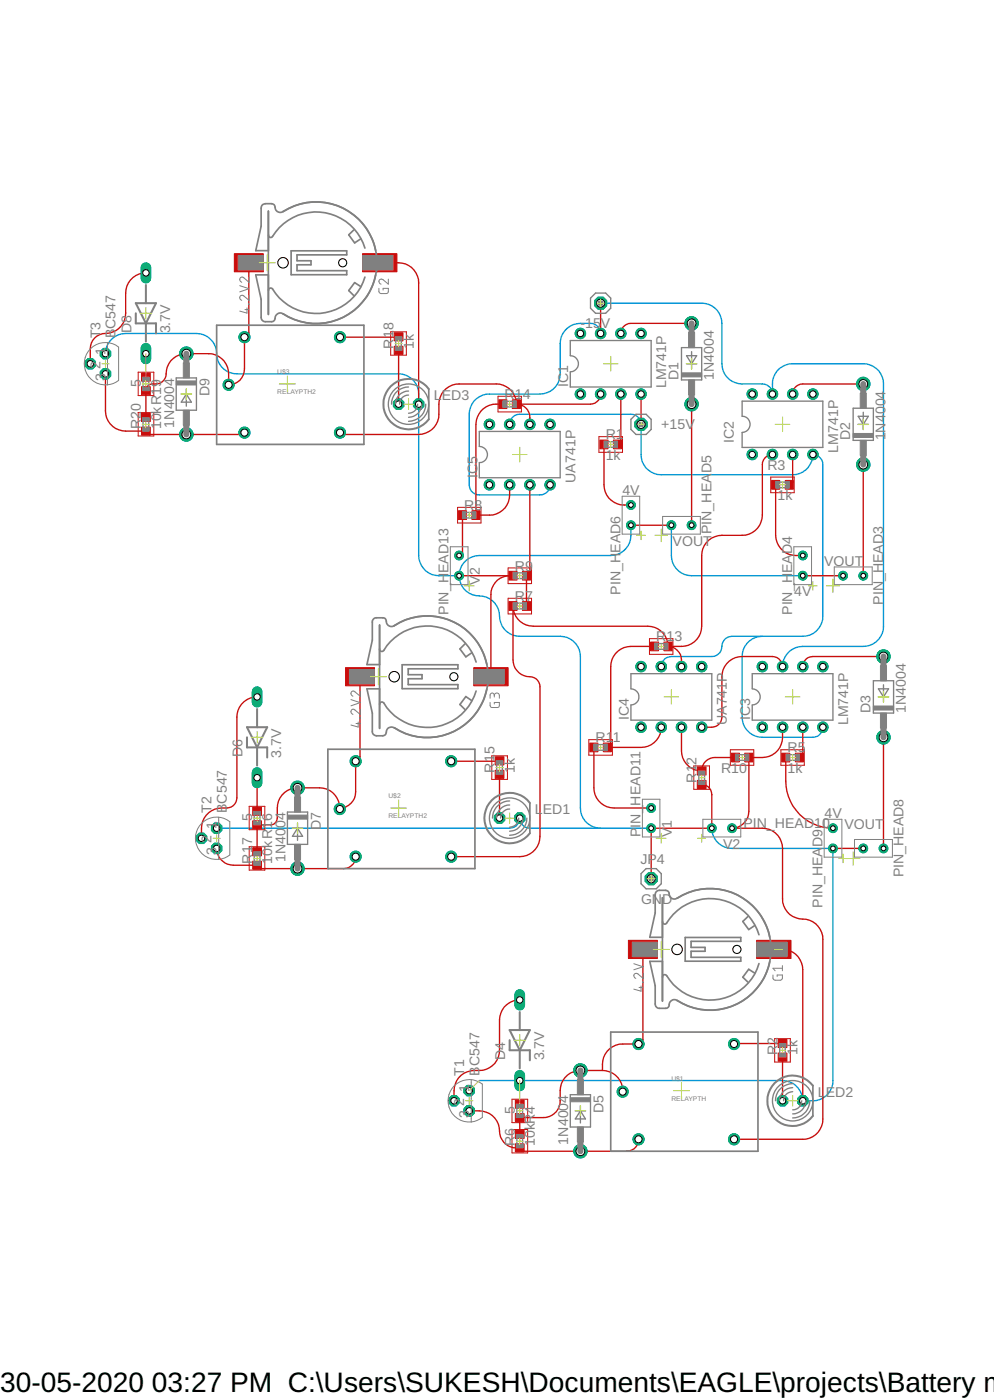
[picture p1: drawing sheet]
<svg xmlns="http://www.w3.org/2000/svg" width="125mm" height="176mm" viewBox="0 0 125 176" stroke-linecap="round" stroke-linejoin="round" font-family="sans-serif">
<defs><g id="words">
<g font-size="3.5">
<text x="0" y="175">30-05-2020</text>
<text x="19.1" y="175">03:27 PM C:\Users\SUKESH\Documents\EAGLE\projects\Battery m</text>
</g>
<g font-size="1.8" fill="#808080">
<text x="16.5" y="41.9" transform="rotate(-90 16.5 41.9)">D8</text>
<text x="21.4" y="41.9" transform="rotate(-90 21.4 41.9)">3.7V</text>
<text x="72.9" y="41.3">-15</text>
<text x="75.5" y="41.3">V</text>
<text x="12.6" y="46.4" transform="rotate(-90 12.6 46.4)">2</text>
<text x="12.6" y="42.6" transform="rotate(-90 12.6 42.6)">T3</text>
<text x="13.3" y="47.9" transform="rotate(-90 13.3 47.9)">3</text>
<text x="13.3" y="44.6" transform="rotate(-90 13.3 44.6)">1</text>
<text x="14.5" y="42.6" transform="rotate(-90 14.5 42.6)">BC547</text>
<text x="49.4" y="43.8" transform="rotate(-90 49.4 43.8)">R18</text>
<text x="52" y="43.8" transform="rotate(-90 52 43.8)">1k</text>
<text x="85.2" y="47.8" transform="rotate(-90 85.2 47.8)">D1</text>
<text x="89.7" y="47.8" transform="rotate(-90 89.7 47.8)">1N4004</text>
<text x="17.7" y="54" transform="rotate(-90 17.7 54)">R20</text>
<text x="17.7" y="48.6" transform="rotate(-90 17.7 48.6)">5</text>
<text x="20.2" y="54" transform="rotate(-90 20.2 54)">10kR19</text>
<text x="21.9" y="53.8" transform="rotate(-90 21.9 53.8)">1N4004</text>
<text x="26.3" y="49.8" transform="rotate(-90 26.3 49.8)">D9</text>
<text x="54.5" y="50.3">LED3</text>
<text x="63.4" y="50.2">R14</text>
<text x="71.4" y="48.7" transform="rotate(-90 71.4 48.7)">IC1</text>
<text x="83.1" y="54">+15V</text>
<text x="83.7" y="48.8" transform="rotate(-90 83.7 48.8)">LM741P</text>
<text x="76.1" y="55.3">R1</text>
<text x="76.1" y="57.8">1k</text>
<text x="89.4" y="59.5" transform="rotate(-90 89.4 59.5)">D5</text>
<text x="92.2" y="55.7" transform="rotate(-90 92.2 55.7)">IC2</text>
<text x="96.4" y="59.1">R3</text>
<text x="105.3" y="56.9" transform="rotate(-90 105.3 56.9)">LM741P</text>
<text x="106.8" y="55.4" transform="rotate(-90 106.8 55.4)">D2</text>
<text x="111.3" y="55.4" transform="rotate(-90 111.3 55.4)">1N4004</text>
<text x="58.3" y="64.1">R8</text>
<text x="60" y="60.1" transform="rotate(-90 60 60.1)">IC5</text>
<text x="72.3" y="60.7" transform="rotate(-90 72.3 60.7)">UA741P</text>
<text x="78.2" y="62.2">4V</text>
<text x="97.7" y="62.9">1k</text>
<text x="64.7" y="71.8">R9</text>
<text x="84.5" y="68.6">VOUT</text>
<text x="89.4" y="67.2" transform="rotate(-90 89.4 67.2)">PIN_HEA</text>
<text x="103.6" y="71.2">VOUT</text>
<text x="56.4" y="77.3" transform="rotate(-90 56.4 77.3)">PIN_H</text>
<text x="56.4" y="72.1" transform="rotate(-90 56.4 72.1)">EAD13</text>
<text x="60.3" y="73.5" transform="rotate(-90 60.3 73.5)">V</text>
<text x="60.3" y="72.3" transform="rotate(-90 60.3 72.3)">2</text>
<text x="64.7" y="75.6">R7</text>
<text x="77.9" y="74.8" transform="rotate(-90 77.9 74.8)">PIN_HEAD6</text>
<text x="99.5" y="77.3" transform="rotate(-90 99.5 77.3)">PIN_H</text>
<text x="99.5" y="72.1" transform="rotate(-90 99.5 72.1)">EAD4</text>
<text x="99.8" y="74.9">4V</text>
<text x="111" y="76" transform="rotate(-90 111 76)">PIN_HEAD3</text>
<text x="82.4" y="80.6">R13</text>
<text x="109.4" y="89.7" transform="rotate(-90 109.4 89.7)">D3</text>
<text x="113.8" y="89.7" transform="rotate(-90 113.8 89.7)">1N4004</text>
<text x="30.5" y="95.2" transform="rotate(-90 30.5 95.2)">D6</text>
<text x="35.3" y="95.2" transform="rotate(-90 35.3 95.2)">3.7V</text>
<text x="74.8" y="93.3">R1</text>
<text x="77" y="93.3">1</text>
<text x="79" y="90.6" transform="rotate(-90 79 90.6)">IC4</text>
<text x="91.3" y="91.2" transform="rotate(-90 91.3 91.2)">UA741P</text>
<text x="94.2" y="90.6" transform="rotate(-90 94.2 90.6)">IC3</text>
<text x="98.9" y="94.6">R5</text>
<text x="106.6" y="91.2" transform="rotate(-90 106.6 91.2)">LM741P</text>
<text x="62.1" y="97.2" transform="rotate(-90 62.1 97.2)">R15</text>
<text x="64.7" y="97.2" transform="rotate(-90 64.7 97.2)">1k</text>
<text x="80.5" y="101.3" transform="rotate(-90 80.5 101.3)">HEAD11</text>
<text x="87.5" y="98.4" transform="rotate(-90 87.5 98.4)">R12</text>
<text x="90.6" y="97.2">R10</text>
<text x="98.9" y="97.2">1k</text>
<text x="26.6" y="106" transform="rotate(-90 26.6 106)">2</text>
<text x="26.6" y="102.2" transform="rotate(-90 26.6 102.2)">T2</text>
<text x="27.2" y="107.6" transform="rotate(-90 27.2 107.6)">3</text>
<text x="27.2" y="104.3" transform="rotate(-90 27.2 104.3)">1</text>
<text x="28.5" y="102.2" transform="rotate(-90 28.5 102.2)">BC547</text>
<text x="31.7" y="103.2" transform="rotate(-90 31.7 103.2)">5</text>
<text x="35.9" y="104.1" transform="rotate(-90 35.9 104.1)">04</text>
<text x="40.3" y="104.4" transform="rotate(-90 40.3 104.4)">D7</text>
<text x="67.2" y="102.3">L</text>
<text x="68.2" y="102.3">ED1</text>
<text x="80.5" y="105.2" transform="rotate(-90 80.5 105.2)">P</text>
<text x="80.5" y="104.1" transform="rotate(-90 80.5 104.1)">IN_</text>
<text x="84.4" y="105.2" transform="rotate(-90 84.4 105.2)">V</text>
<text x="84.4" y="104.1" transform="rotate(-90 84.4 104.1)">1</text>
<text x="90.9" y="106.7">V2</text>
<text x="93.4" y="104.1">PIN_HEAD10</text>
<text x="103.3" y="106.5" transform="rotate(-90 103.3 106.5)">D9</text>
<text x="103.6" y="102.8">4V</text>
<text x="106.1" y="104.2">VOUT</text>
<text x="31.7" y="108.6" transform="rotate(-90 31.7 108.6)">R17</text>
<text x="34.2" y="108.6" transform="rotate(-90 34.2 108.6)">10kR16</text>
<text x="35.9" y="108.4" transform="rotate(-90 35.9 108.4)">1N40</text>
<text x="80.5" y="108.7">JP4</text>
<text x="80.5" y="113.7">GND</text>
<text x="113.5" y="110.3" transform="rotate(-90 113.5 110.3)">PIN_HEAD8</text>
<text x="103.3" y="114.1" transform="rotate(-90 103.3 114.1)">PIN_HEA</text>
<text x="58.3" y="135.2" transform="rotate(-90 58.3 135.2)">T1</text>
<text x="59" y="137.3" transform="rotate(-90 59 137.3)">1</text>
<text x="60.2" y="135.2" transform="rotate(-90 60.2 135.2)">BC547</text>
<text x="63.5" y="133.3" transform="rotate(-90 63.5 133.3)">D4</text>
<text x="68.4" y="133.3" transform="rotate(-90 68.4 133.3)">3.7V</text>
<text x="97.7" y="132.7" transform="rotate(-90 97.7 132.7)">R2</text>
<text x="100.2" y="132.7" transform="rotate(-90 100.2 132.7)">1k</text>
<text x="102.8" y="137.9">L</text>
<text x="103.7" y="137.9">ED2</text>
<text x="58.3" y="139.1" transform="rotate(-90 58.3 139.1)">2</text>
<text x="59" y="140.6" transform="rotate(-90 59 140.6)">3</text>
<text x="64.7" y="140" transform="rotate(-90 64.7 140)">5</text>
<text x="67.2" y="140" transform="rotate(-90 67.2 140)">4</text>
<text x="71.4" y="143.9" transform="rotate(-90 71.4 143.9)">1N4004</text>
<text x="75.8" y="139.9" transform="rotate(-90 75.8 139.9)">D5</text>
<text x="64.7" y="144.1" transform="rotate(-90 64.7 144.1)">R6</text>
<text x="67.2" y="144.1" transform="rotate(-90 67.2 144.1)">10kR</text>
</g>
<g font-size=".8" fill="#808080">
<text x="34.8" y="47">U$3</text>
<text x="34.8" y="49.5">RELAYPTH2</text>
<text x="48.8" y="100.3">U$2</text>
<text x="48.8" y="102.9">RELAYPTH2</text>
<text x="84.3" y="135.9">U$1</text>
<text x="84.3" y="138.4">RELAYPTH</text>
</g>
</g></defs>
<path d="M75.5 38.1h12.7a2.54 2.54 0 0 1 2.5 2.6v5a2.54 2.54 0 0 0 2.5 2.6h2.6a1.28 1.28 0 0 1 1.2 1.3 3.7 3.7 0 0 1 .4-2.6 2.54 2.54 0 0 1 2.2-1.3h8.9a2.54 2.54 0 0 1 2.5 2.6v30.4a2.54 2.54 0 0 1-2.5 2.6h-7.6a2.51 2.51 0 0 0-2.6 2.5M13.3 44.5a2.54 2.54 0 0 1 2.5-2.6h8.9a2.65 2.65 0 0 1 2.6 3 2.53 2.53 0 0 0 2.5 2.1h20.3a2.51 2.51 0 0 1 2.5 2.6v20.2a2.58 2.58 0 0 0 2.5 2.6h2.6M64 53.4a1.25 1.25 0 0 1 1.3-1.3h14a1.28 1.28 0 0 1 1.2 1.3v3.7a2.51 2.51 0 0 0 2.6 2.6h16.5a2.54 2.54 0 0 0 2.5-2.6 1.29 1.29 0 0 1 1.3 1.3v19.1a2.54 2.54 0 0 1-2.5 2.5h-8.9a1.38 1.38 0 0 0-1.3 1.6 1.26 1.26 0 0 1-1.3 .9h-5.1a1.25 1.25 0 0 0-1.2 1.3M75.5 41.9a1.25 1.25 0 0 0-1.3-1.2 3.7 3.7 0 0 0-2.9 .6 2.52 2.52 0 0 0-.9 1.9v3.8a2.54 2.54 0 0 1-2.6 2.6h-6.3a2.54 2.54 0 0 0-2.6 2.5v8.9a1.25 1.25 0 0 0 1.3 1.2h7.6a1.25 1.25 0 0 0 1.3-1.2M57.7 72.4a2.66 2.66 0 0 0 3 2.6 2.67 2.67 0 0 1 2.1 2.9 2.54 2.54 0 0 0 2.5 2.1h5.1a2.54 2.54 0 0 1 2.5 2.5v19.1a2.54 2.54 0 0 0 2.6 2.5M79.3 66a3.7 3.7 0 0 1-.6 2.9 2.52 2.52 0 0 1-2 .9h-16.5a2.54 2.54 0 0 0-2.5 2.6M84.3 66v3.8a2.54 2.54 0 0 0 2.6 2.6h14M95.8 80a2.54 2.54 0 0 0-2.6 2.5v7.7a2.54 2.54 0 0 0 2.6 2.5h6.3a1.25 1.25 0 0 0 1.3-1.3M27.2 104.1h36.8a1.25 1.25 0 0 0 1.3-1.2 1.28 1.28 0 0 0 1.3 1.2h15.2M89.4 104.1a2.54 2.54 0 0 0 2.6 2.6h12.6v29.2a2.51 2.51 0 0 1-2.5 2.5h-1.2a2.58 2.58 0 0 0-2.6-2.5h-38.1" fill="none" stroke="#0696d7" stroke-width=".17"/>
<circle cx="108.5" cy="48.3" r=".85" fill="#0dab76" stroke="#0dab76" stroke-width=".13"/>
<circle cx="108.5" cy="48.3" r=".55" fill="#fff" stroke="#000" stroke-width=".13"/>
<circle cx="108.5" cy="58.4" r=".85" fill="#0dab76" stroke="#0dab76" stroke-width=".13"/>
<circle cx="108.5" cy="58.4" r=".55" fill="#fff" stroke="#000" stroke-width=".13"/>
<circle cx="94.5" cy="57.2" r=".66" fill="#0dab76" stroke="#0dab76" stroke-width=".13"/>
<circle cx="94.5" cy="57.1" r=".4" fill="#fff" stroke="#000" stroke-width=".13"/>
<circle cx="97" cy="57.2" r=".66" fill="#0dab76" stroke="#0dab76" stroke-width=".13"/>
<circle cx="97" cy="57.1" r=".4" fill="#fff" stroke="#000" stroke-width=".13"/>
<circle cx="97" cy="49.6" r=".66" fill="#0dab76" stroke="#0dab76" stroke-width=".13"/>
<circle cx="97" cy="49.6" r=".4" fill="#fff" stroke="#000" stroke-width=".13"/>
<circle cx="94.5" cy="49.6" r=".66" fill="#0dab76" stroke="#0dab76" stroke-width=".13"/>
<circle cx="94.5" cy="49.6" r=".4" fill="#fff" stroke="#000" stroke-width=".13"/>
<circle cx="99.6" cy="57.2" r=".66" fill="#0dab76" stroke="#0dab76" stroke-width=".13"/>
<circle cx="99.6" cy="57.1" r=".4" fill="#fff" stroke="#000" stroke-width=".13"/>
<circle cx="102.1" cy="57.2" r=".66" fill="#0dab76" stroke="#0dab76" stroke-width=".13"/>
<circle cx="102.1" cy="57.1" r=".4" fill="#fff" stroke="#000" stroke-width=".13"/>
<circle cx="99.6" cy="49.6" r=".66" fill="#0dab76" stroke="#0dab76" stroke-width=".13"/>
<circle cx="99.6" cy="49.6" r=".4" fill="#fff" stroke="#000" stroke-width=".13"/>
<circle cx="102.1" cy="49.6" r=".66" fill="#0dab76" stroke="#0dab76" stroke-width=".13"/>
<circle cx="102.1" cy="49.6" r=".4" fill="#fff" stroke="#000" stroke-width=".13"/>
<circle cx="105.9" cy="72.4" r=".55" fill="#0dab76" stroke="#0dab76" stroke-width=".13"/>
<circle cx="105.9" cy="72.4" r=".3" fill="#fff" stroke="#000" stroke-width=".13"/>
<circle cx="108.5" cy="72.4" r=".55" fill="#0dab76" stroke="#0dab76" stroke-width=".13"/>
<circle cx="108.5" cy="72.4" r=".3" fill="#fff" stroke="#000" stroke-width=".13"/>
<circle cx="100.9" cy="72.4" r=".55" fill="#0dab76" stroke="#0dab76" stroke-width=".13"/>
<circle cx="100.9" cy="72.4" r=".3" fill="#fff" stroke="#000" stroke-width=".13"/>
<circle cx="100.9" cy="69.8" r=".55" fill="#0dab76" stroke="#0dab76" stroke-width=".13"/>
<circle cx="100.9" cy="69.8" r=".3" fill="#fff" stroke="#000" stroke-width=".13"/>
<circle cx="86.9" cy="40.7" r=".85" fill="#0dab76" stroke="#0dab76" stroke-width=".13"/>
<circle cx="86.9" cy="40.7" r=".55" fill="#fff" stroke="#000" stroke-width=".13"/>
<circle cx="86.9" cy="50.8" r=".85" fill="#0dab76" stroke="#0dab76" stroke-width=".13"/>
<circle cx="86.9" cy="50.8" r=".55" fill="#fff" stroke="#000" stroke-width=".13"/>
<circle cx="84.3" cy="66" r=".55" fill="#0dab76" stroke="#0dab76" stroke-width=".13"/>
<circle cx="84.3" cy="66" r=".3" fill="#fff" stroke="#000" stroke-width=".13"/>
<circle cx="86.9" cy="66" r=".55" fill="#0dab76" stroke="#0dab76" stroke-width=".13"/>
<circle cx="86.9" cy="66" r=".3" fill="#fff" stroke="#000" stroke-width=".13"/>
<circle cx="79.3" cy="66" r=".55" fill="#0dab76" stroke="#0dab76" stroke-width=".13"/>
<circle cx="79.3" cy="66" r=".3" fill="#fff" stroke="#000" stroke-width=".13"/>
<circle cx="79.3" cy="63.5" r=".55" fill="#0dab76" stroke="#0dab76" stroke-width=".13"/>
<circle cx="79.3" cy="63.5" r=".3" fill="#fff" stroke="#000" stroke-width=".13"/>
<circle cx="72.9" cy="49.6" r=".66" fill="#0dab76" stroke="#0dab76" stroke-width=".13"/>
<circle cx="72.9" cy="49.6" r=".4" fill="#fff" stroke="#000" stroke-width=".13"/>
<circle cx="75.5" cy="49.6" r=".66" fill="#0dab76" stroke="#0dab76" stroke-width=".13"/>
<circle cx="75.5" cy="49.6" r=".4" fill="#fff" stroke="#000" stroke-width=".13"/>
<circle cx="75.5" cy="41.9" r=".66" fill="#0dab76" stroke="#0dab76" stroke-width=".13"/>
<circle cx="75.5" cy="41.9" r=".4" fill="#fff" stroke="#000" stroke-width=".13"/>
<circle cx="72.9" cy="41.9" r=".66" fill="#0dab76" stroke="#0dab76" stroke-width=".13"/>
<circle cx="72.9" cy="41.9" r=".4" fill="#fff" stroke="#000" stroke-width=".13"/>
<circle cx="78" cy="49.6" r=".66" fill="#0dab76" stroke="#0dab76" stroke-width=".13"/>
<circle cx="78" cy="49.6" r=".4" fill="#fff" stroke="#000" stroke-width=".13"/>
<circle cx="80.5" cy="49.6" r=".66" fill="#0dab76" stroke="#0dab76" stroke-width=".13"/>
<circle cx="80.5" cy="49.6" r=".4" fill="#fff" stroke="#000" stroke-width=".13"/>
<circle cx="78" cy="41.9" r=".66" fill="#0dab76" stroke="#0dab76" stroke-width=".13"/>
<circle cx="78" cy="41.9" r=".4" fill="#fff" stroke="#000" stroke-width=".13"/>
<circle cx="80.5" cy="41.9" r=".66" fill="#0dab76" stroke="#0dab76" stroke-width=".13"/>
<circle cx="80.5" cy="41.9" r=".4" fill="#fff" stroke="#000" stroke-width=".13"/>
<circle cx="75.5" cy="38.1" r=".83" fill="#0dab76" stroke="#0dab76" stroke-width=".13"/>
<circle cx="75.5" cy="38.1" r=".51" fill="#fff" stroke="#000" stroke-width=".13"/>
<circle cx="80.5" cy="53.4" r=".83" fill="#0dab76" stroke="#0dab76" stroke-width=".13"/>
<circle cx="80.5" cy="53.4" r=".51" fill="#fff" stroke="#000" stroke-width=".13"/>
<circle cx="111" cy="82.6" r=".85" fill="#0dab76" stroke="#0dab76" stroke-width=".13"/>
<circle cx="111" cy="82.5" r=".55" fill="#fff" stroke="#000" stroke-width=".13"/>
<circle cx="111" cy="92.7" r=".85" fill="#0dab76" stroke="#0dab76" stroke-width=".13"/>
<circle cx="111" cy="92.7" r=".55" fill="#fff" stroke="#000" stroke-width=".13"/>
<circle cx="108.5" cy="106.7" r=".55" fill="#0dab76" stroke="#0dab76" stroke-width=".13"/>
<circle cx="108.5" cy="106.7" r=".3" fill="#fff" stroke="#000" stroke-width=".13"/>
<circle cx="111" cy="106.7" r=".55" fill="#0dab76" stroke="#0dab76" stroke-width=".13"/>
<circle cx="111" cy="106.7" r=".3" fill="#fff" stroke="#000" stroke-width=".13"/>
<circle cx="104.6" cy="106.7" r=".55" fill="#0dab76" stroke="#0dab76" stroke-width=".13"/>
<circle cx="104.6" cy="106.7" r=".3" fill="#fff" stroke="#000" stroke-width=".13"/>
<circle cx="104.6" cy="104.1" r=".55" fill="#0dab76" stroke="#0dab76" stroke-width=".13"/>
<circle cx="104.6" cy="104.1" r=".3" fill="#fff" stroke="#000" stroke-width=".13"/>
<circle cx="95.8" cy="91.4" r=".66" fill="#0dab76" stroke="#0dab76" stroke-width=".13"/>
<circle cx="95.8" cy="91.4" r=".4" fill="#fff" stroke="#000" stroke-width=".13"/>
<circle cx="98.3" cy="91.4" r=".66" fill="#0dab76" stroke="#0dab76" stroke-width=".13"/>
<circle cx="98.3" cy="91.4" r=".4" fill="#fff" stroke="#000" stroke-width=".13"/>
<circle cx="98.3" cy="83.8" r=".66" fill="#0dab76" stroke="#0dab76" stroke-width=".13"/>
<circle cx="98.3" cy="83.8" r=".4" fill="#fff" stroke="#000" stroke-width=".13"/>
<circle cx="95.8" cy="83.8" r=".66" fill="#0dab76" stroke="#0dab76" stroke-width=".13"/>
<circle cx="95.8" cy="83.8" r=".4" fill="#fff" stroke="#000" stroke-width=".13"/>
<circle cx="100.9" cy="91.4" r=".66" fill="#0dab76" stroke="#0dab76" stroke-width=".13"/>
<circle cx="100.9" cy="91.4" r=".4" fill="#fff" stroke="#000" stroke-width=".13"/>
<circle cx="103.4" cy="91.4" r=".66" fill="#0dab76" stroke="#0dab76" stroke-width=".13"/>
<circle cx="103.4" cy="91.4" r=".4" fill="#fff" stroke="#000" stroke-width=".13"/>
<circle cx="100.9" cy="83.8" r=".66" fill="#0dab76" stroke="#0dab76" stroke-width=".13"/>
<circle cx="100.9" cy="83.8" r=".4" fill="#fff" stroke="#000" stroke-width=".13"/>
<circle cx="103.4" cy="83.8" r=".66" fill="#0dab76" stroke="#0dab76" stroke-width=".13"/>
<circle cx="103.4" cy="83.8" r=".4" fill="#fff" stroke="#000" stroke-width=".13"/>
<circle cx="80.5" cy="91.4" r=".66" fill="#0dab76" stroke="#0dab76" stroke-width=".13"/>
<circle cx="80.5" cy="91.4" r=".4" fill="#fff" stroke="#000" stroke-width=".13"/>
<circle cx="83.1" cy="91.4" r=".66" fill="#0dab76" stroke="#0dab76" stroke-width=".13"/>
<circle cx="83.1" cy="91.4" r=".4" fill="#fff" stroke="#000" stroke-width=".13"/>
<circle cx="83.1" cy="83.8" r=".66" fill="#0dab76" stroke="#0dab76" stroke-width=".13"/>
<circle cx="83.1" cy="83.8" r=".4" fill="#fff" stroke="#000" stroke-width=".13"/>
<circle cx="80.5" cy="83.8" r=".66" fill="#0dab76" stroke="#0dab76" stroke-width=".13"/>
<circle cx="80.5" cy="83.8" r=".4" fill="#fff" stroke="#000" stroke-width=".13"/>
<circle cx="85.6" cy="91.4" r=".66" fill="#0dab76" stroke="#0dab76" stroke-width=".13"/>
<circle cx="85.6" cy="91.4" r=".4" fill="#fff" stroke="#000" stroke-width=".13"/>
<circle cx="88.2" cy="91.4" r=".66" fill="#0dab76" stroke="#0dab76" stroke-width=".13"/>
<circle cx="88.2" cy="91.4" r=".4" fill="#fff" stroke="#000" stroke-width=".13"/>
<circle cx="85.6" cy="83.8" r=".66" fill="#0dab76" stroke="#0dab76" stroke-width=".13"/>
<circle cx="85.6" cy="83.8" r=".4" fill="#fff" stroke="#000" stroke-width=".13"/>
<circle cx="88.2" cy="83.8" r=".66" fill="#0dab76" stroke="#0dab76" stroke-width=".13"/>
<circle cx="88.2" cy="83.8" r=".4" fill="#fff" stroke="#000" stroke-width=".13"/>
<circle cx="89.4" cy="104.1" r=".55" fill="#0dab76" stroke="#0dab76" stroke-width=".13"/>
<circle cx="89.4" cy="104.1" r=".3" fill="#fff" stroke="#000" stroke-width=".13"/>
<circle cx="92" cy="104.1" r=".55" fill="#0dab76" stroke="#0dab76" stroke-width=".13"/>
<circle cx="92" cy="104.1" r=".3" fill="#fff" stroke="#000" stroke-width=".13"/>
<circle cx="81.8" cy="104.1" r=".55" fill="#0dab76" stroke="#0dab76" stroke-width=".13"/>
<circle cx="81.8" cy="104.1" r=".3" fill="#fff" stroke="#000" stroke-width=".13"/>
<circle cx="81.8" cy="101.6" r=".55" fill="#0dab76" stroke="#0dab76" stroke-width=".13"/>
<circle cx="81.8" cy="101.6" r=".3" fill="#fff" stroke="#000" stroke-width=".13"/>
<circle cx="61.5" cy="61" r=".66" fill="#0dab76" stroke="#0dab76" stroke-width=".13"/>
<circle cx="61.5" cy="61" r=".4" fill="#fff" stroke="#000" stroke-width=".13"/>
<circle cx="64" cy="61" r=".66" fill="#0dab76" stroke="#0dab76" stroke-width=".13"/>
<circle cx="64" cy="61" r=".4" fill="#fff" stroke="#000" stroke-width=".13"/>
<circle cx="64" cy="53.4" r=".66" fill="#0dab76" stroke="#0dab76" stroke-width=".13"/>
<circle cx="64" cy="53.4" r=".4" fill="#fff" stroke="#000" stroke-width=".13"/>
<circle cx="61.5" cy="53.4" r=".66" fill="#0dab76" stroke="#0dab76" stroke-width=".13"/>
<circle cx="61.5" cy="53.4" r=".4" fill="#fff" stroke="#000" stroke-width=".13"/>
<circle cx="66.6" cy="61" r=".66" fill="#0dab76" stroke="#0dab76" stroke-width=".13"/>
<circle cx="66.6" cy="61" r=".4" fill="#fff" stroke="#000" stroke-width=".13"/>
<circle cx="69.1" cy="61" r=".66" fill="#0dab76" stroke="#0dab76" stroke-width=".13"/>
<circle cx="69.1" cy="61" r=".4" fill="#fff" stroke="#000" stroke-width=".13"/>
<circle cx="66.6" cy="53.4" r=".66" fill="#0dab76" stroke="#0dab76" stroke-width=".13"/>
<circle cx="66.6" cy="53.4" r=".4" fill="#fff" stroke="#000" stroke-width=".13"/>
<circle cx="69.1" cy="53.4" r=".66" fill="#0dab76" stroke="#0dab76" stroke-width=".13"/>
<circle cx="69.1" cy="53.4" r=".4" fill="#fff" stroke="#000" stroke-width=".13"/>
<circle cx="57.7" cy="72.4" r=".55" fill="#0dab76" stroke="#0dab76" stroke-width=".13"/>
<circle cx="57.7" cy="72.4" r=".3" fill="#fff" stroke="#000" stroke-width=".13"/>
<circle cx="57.7" cy="69.8" r=".55" fill="#0dab76" stroke="#0dab76" stroke-width=".13"/>
<circle cx="57.7" cy="69.8" r=".3" fill="#fff" stroke="#000" stroke-width=".13"/>
<circle cx="81.8" cy="110.5" r=".83" fill="#0dab76" stroke="#0dab76" stroke-width=".13"/>
<circle cx="81.8" cy="110.5" r=".51" fill="#fff" stroke="#000" stroke-width=".13"/>
<circle cx="92.2" cy="143.3" r=".7" fill="#0dab76" stroke="#0dab76" stroke-width=".13"/>
<circle cx="92.2" cy="143.3" r=".44" fill="#fff" stroke="#000" stroke-width=".13"/>
<circle cx="80.2" cy="131.3" r=".7" fill="#0dab76" stroke="#0dab76" stroke-width=".13"/>
<circle cx="80.2" cy="131.3" r=".44" fill="#fff" stroke="#000" stroke-width=".13"/>
<circle cx="78.2" cy="137.3" r=".7" fill="#0dab76" stroke="#0dab76" stroke-width=".13"/>
<circle cx="78.2" cy="137.3" r=".44" fill="#fff" stroke="#000" stroke-width=".13"/>
<circle cx="92.2" cy="131.3" r=".7" fill="#0dab76" stroke="#0dab76" stroke-width=".13"/>
<circle cx="92.2" cy="131.3" r=".44" fill="#fff" stroke="#000" stroke-width=".13"/>
<circle cx="80.2" cy="143.3" r=".7" fill="#0dab76" stroke="#0dab76" stroke-width=".13"/>
<circle cx="80.2" cy="143.3" r=".44" fill="#fff" stroke="#000" stroke-width=".13"/>
<circle cx="58.9" cy="137.1" r=".71" fill="#0dab76" stroke="#0dab76" stroke-width=".13"/>
<circle cx="58.9" cy="137.1" r=".4" fill="#fff" stroke="#000" stroke-width=".13"/>
<circle cx="57" cy="138.4" r=".71" fill="#0dab76" stroke="#0dab76" stroke-width=".13"/>
<circle cx="57" cy="138.4" r=".4" fill="#fff" stroke="#000" stroke-width=".13"/>
<circle cx="58.9" cy="139.7" r=".71" fill="#0dab76" stroke="#0dab76" stroke-width=".13"/>
<circle cx="58.9" cy="139.7" r=".4" fill="#fff" stroke="#000" stroke-width=".13"/>
<path d="M65.3 135.2v1.3" fill="none" stroke="#0dab76" stroke-width="1.3"/>
<circle cx="65.3" cy="135.9" r=".4" fill="#fff" stroke="#000" stroke-width=".13"/>
<path d="M65.3 125.1v1.3" fill="none" stroke="#0dab76" stroke-width="1.3"/>
<circle cx="65.3" cy="125.7" r=".4" fill="#fff" stroke="#000" stroke-width=".13"/>
<circle cx="98.3" cy="138.4" r=".71" fill="#0dab76" stroke="#0dab76" stroke-width=".13"/>
<circle cx="98.3" cy="138.4" r=".4" fill="#fff" stroke="#000" stroke-width=".13"/>
<circle cx="100.9" cy="138.4" r=".71" fill="#0dab76" stroke="#0dab76" stroke-width=".13"/>
<circle cx="100.9" cy="138.4" r=".4" fill="#fff" stroke="#000" stroke-width=".13"/>
<circle cx="72.9" cy="144.8" r=".85" fill="#0dab76" stroke="#0dab76" stroke-width=".13"/>
<circle cx="72.9" cy="144.8" r=".55" fill="#fff" stroke="#000" stroke-width=".13"/>
<circle cx="72.9" cy="134.6" r=".85" fill="#0dab76" stroke="#0dab76" stroke-width=".13"/>
<circle cx="72.9" cy="134.6" r=".55" fill="#fff" stroke="#000" stroke-width=".13"/>
<circle cx="56.7" cy="107.7" r=".7" fill="#0dab76" stroke="#0dab76" stroke-width=".13"/>
<circle cx="56.7" cy="107.7" r=".44" fill="#fff" stroke="#000" stroke-width=".13"/>
<circle cx="44.7" cy="95.7" r=".7" fill="#0dab76" stroke="#0dab76" stroke-width=".13"/>
<circle cx="44.7" cy="95.7" r=".44" fill="#fff" stroke="#000" stroke-width=".13"/>
<circle cx="42.7" cy="101.7" r=".7" fill="#0dab76" stroke="#0dab76" stroke-width=".13"/>
<circle cx="42.7" cy="101.7" r=".44" fill="#fff" stroke="#000" stroke-width=".13"/>
<circle cx="56.7" cy="95.7" r=".7" fill="#0dab76" stroke="#0dab76" stroke-width=".13"/>
<circle cx="56.7" cy="95.7" r=".44" fill="#fff" stroke="#000" stroke-width=".13"/>
<circle cx="44.7" cy="107.7" r=".7" fill="#0dab76" stroke="#0dab76" stroke-width=".13"/>
<circle cx="44.7" cy="107.7" r=".44" fill="#fff" stroke="#000" stroke-width=".13"/>
<circle cx="27.2" cy="104.1" r=".71" fill="#0dab76" stroke="#0dab76" stroke-width=".13"/>
<circle cx="27.2" cy="104.1" r=".4" fill="#fff" stroke="#000" stroke-width=".13"/>
<circle cx="25.3" cy="105.4" r=".71" fill="#0dab76" stroke="#0dab76" stroke-width=".13"/>
<circle cx="25.3" cy="105.4" r=".4" fill="#fff" stroke="#000" stroke-width=".13"/>
<circle cx="27.2" cy="106.7" r=".71" fill="#0dab76" stroke="#0dab76" stroke-width=".13"/>
<circle cx="27.2" cy="106.7" r=".4" fill="#fff" stroke="#000" stroke-width=".13"/>
<path d="M32.3 97.1v1.3" fill="none" stroke="#0dab76" stroke-width="1.3"/>
<circle cx="32.3" cy="97.8" r=".4" fill="#fff" stroke="#000" stroke-width=".13"/>
<path d="M32.3 87v1.3" fill="none" stroke="#0dab76" stroke-width="1.3"/>
<circle cx="32.3" cy="87.6" r=".4" fill="#fff" stroke="#000" stroke-width=".13"/>
<circle cx="62.8" cy="102.9" r=".71" fill="#0dab76" stroke="#0dab76" stroke-width=".13"/>
<circle cx="62.8" cy="102.9" r=".4" fill="#fff" stroke="#000" stroke-width=".13"/>
<circle cx="65.3" cy="102.9" r=".71" fill="#0dab76" stroke="#0dab76" stroke-width=".13"/>
<circle cx="65.3" cy="102.9" r=".4" fill="#fff" stroke="#000" stroke-width=".13"/>
<circle cx="37.4" cy="109.2" r=".85" fill="#0dab76" stroke="#0dab76" stroke-width=".13"/>
<circle cx="37.4" cy="109.2" r=".55" fill="#fff" stroke="#000" stroke-width=".13"/>
<circle cx="37.4" cy="99.1" r=".85" fill="#0dab76" stroke="#0dab76" stroke-width=".13"/>
<circle cx="37.4" cy="99.1" r=".55" fill="#fff" stroke="#000" stroke-width=".13"/>
<circle cx="42.7" cy="54.4" r=".7" fill="#0dab76" stroke="#0dab76" stroke-width=".13"/>
<circle cx="42.7" cy="54.4" r=".44" fill="#fff" stroke="#000" stroke-width=".13"/>
<circle cx="30.7" cy="42.4" r=".7" fill="#0dab76" stroke="#0dab76" stroke-width=".13"/>
<circle cx="30.7" cy="42.4" r=".44" fill="#fff" stroke="#000" stroke-width=".13"/>
<circle cx="28.7" cy="48.4" r=".7" fill="#0dab76" stroke="#0dab76" stroke-width=".13"/>
<circle cx="28.7" cy="48.4" r=".44" fill="#fff" stroke="#000" stroke-width=".13"/>
<circle cx="42.7" cy="42.4" r=".7" fill="#0dab76" stroke="#0dab76" stroke-width=".13"/>
<circle cx="42.7" cy="42.4" r=".44" fill="#fff" stroke="#000" stroke-width=".13"/>
<circle cx="30.7" cy="54.4" r=".7" fill="#0dab76" stroke="#0dab76" stroke-width=".13"/>
<circle cx="30.7" cy="54.4" r=".44" fill="#fff" stroke="#000" stroke-width=".13"/>
<circle cx="13.3" cy="44.5" r=".71" fill="#0dab76" stroke="#0dab76" stroke-width=".13"/>
<circle cx="13.3" cy="44.5" r=".4" fill="#fff" stroke="#000" stroke-width=".13"/>
<circle cx="11.3" cy="45.7" r=".71" fill="#0dab76" stroke="#0dab76" stroke-width=".13"/>
<circle cx="11.3" cy="45.7" r=".4" fill="#fff" stroke="#000" stroke-width=".13"/>
<circle cx="13.3" cy="47" r=".71" fill="#0dab76" stroke="#0dab76" stroke-width=".13"/>
<circle cx="13.3" cy="47" r=".4" fill="#fff" stroke="#000" stroke-width=".13"/>
<path d="M18.3 43.8v1.3" fill="none" stroke="#0dab76" stroke-width="1.3"/>
<circle cx="18.3" cy="44.5" r=".4" fill="#fff" stroke="#000" stroke-width=".13"/>
<path d="M18.3 33.7v1.3" fill="none" stroke="#0dab76" stroke-width="1.3"/>
<circle cx="18.3" cy="34.3" r=".4" fill="#fff" stroke="#000" stroke-width=".13"/>
<circle cx="50.1" cy="50.8" r=".71" fill="#0dab76" stroke="#0dab76" stroke-width=".13"/>
<circle cx="50.1" cy="50.8" r=".4" fill="#fff" stroke="#000" stroke-width=".13"/>
<circle cx="52.6" cy="50.8" r=".71" fill="#0dab76" stroke="#0dab76" stroke-width=".13"/>
<circle cx="52.6" cy="50.8" r=".4" fill="#fff" stroke="#000" stroke-width=".13"/>
<circle cx="23.4" cy="54.6" r=".85" fill="#0dab76" stroke="#0dab76" stroke-width=".13"/>
<circle cx="23.4" cy="54.6" r=".55" fill="#fff" stroke="#000" stroke-width=".13"/>
<circle cx="23.4" cy="44.5" r=".85" fill="#0dab76" stroke="#0dab76" stroke-width=".13"/>
<circle cx="23.4" cy="44.5" r=".55" fill="#fff" stroke="#000" stroke-width=".13"/>
<g fill="#c90d0c" stroke="#c90d0c" stroke-width=".13">
<path d="M96.9 60.4h1.1v1.1h-1.1z"/>
<path d="M98.7 60.4h1v1.1h-1z"/>
<path d="M75.4 55.3h1v1.1h-1z"/>
<path d="M77.1 55.3h1v1.1h-1z"/>
<path d="M98.2 94.7h1v1.1h-1z"/>
<path d="M99.9 94.7h1v1.1h-1z"/>
<path d="M93.6 94.7h1v1.1h-1z"/>
<path d="M91.9 94.7h1v1.1h-1z"/>
<path d="M74.1 93.4h1v1.1h-1z"/>
<path d="M75.8 93.4h1v1.1h-1z"/>
<path d="M87.6 98.1h1.1v1h-1.1z"/>
<path d="M87.6 96.4h1.1v1.1h-1.1z"/>
<path d="M81.7 80.7h1v1.1h-1z"/>
<path d="M83.4 80.7h1v1.1h-1z"/>
<path d="M63.9 75.6h1.1v1.2h-1.1z"/>
<path d="M65.6 75.6h1.1v1.2h-1.1z"/>
<path d="M57.6 64.2h1v1.1h-1z"/>
<path d="M59.3 64.2h1v1.1h-1z"/>
<path d="M63.9 71.8h1.1v1.1h-1.1z"/>
<path d="M65.6 71.8h1.1v1.1h-1.1z"/>
<path d="M62.7 50.3h1v1.1h-1z"/>
<path d="M64.4 50.3h1v1.1h-1z"/>
<path d="M97.8 132.4h1.1v1h-1.1z"/>
<path d="M97.8 130.7h1.1v1h-1.1z"/>
<path d="M64.7 138.3h1.1v1h-1.1z"/>
<path d="M64.7 140h1.1v1h-1.1z"/>
<path d="M64.7 143.8h1.1v1h-1.1z"/>
<path d="M64.7 142.1h1.1v1.1h-1.1z"/>
<path d="M95.1 118.2h4.3v2.3h-4.3z"/>
<path d="M79 118.2h3.6v2.3h-3.6z"/>
<path d="M62.2 96.9h1.1v1h-1.1z"/>
<path d="M62.2 95.2h1.1v1h-1.1z"/>
<path d="M31.7 101.5h1.2v1h-1.2z"/>
<path d="M31.7 103.2h1.2v1h-1.2z"/>
<path d="M31.7 108.3h1.2v1h-1.2z"/>
<path d="M31.7 106.6h1.2v1h-1.2z"/>
<path d="M59.5 83.9h4.3v2.3h-4.3z"/>
<path d="M43.4 83.9h3.7v2.3h-3.7z"/>
<path d="M49.5 43.5h1.1v1.1h-1.1z"/>
<path d="M49.5 41.8h1.1v1.1h-1.1z"/>
<path d="M17.8 46.9h1.1v1h-1.1z"/>
<path d="M17.8 48.6h1.1v1h-1.1z"/>
<path d="M17.8 53.7h1.1v1h-1.1z"/>
<path d="M17.8 52h1.1v1h-1.1z"/>
<path d="M45.6 31.9h4.3v2.3h-4.3z"/>
<path d="M29.4 31.9h3.7v2.3h-3.7z"/>
</g>
<g fill="none" stroke="#c90d0c" stroke-width=".17">
<path d="M18.3 34.3a2.54 2.54 0 0 0-2.5 2.6v2.5a2.61 2.61 0 0 1-2.9 2.6 1.95 1.95 0 0 0-1.6 1.8v1.9M31.3 33v8.8a.56 .56 0 0 1-.6 .6v4a1.95 1.95 0 0 1-2 2 3.9 3.9 0 0 0-.6-3 2.61 2.61 0 0 0-1.9-.9h-2.8a2.57 2.57 0 0 0-2.6 2.8 1.39 1.39 0 0 1-1.6 1 .83 .83 0 0 0-.9 .8v3.4M47.7 33h2.4a2.51 2.51 0 0 1 2.5 2.6v15.2M75.5 38.1v3.8M13.3 47v4.7a2.54 2.54 0 0 0 2.5 2.5h2.5a.43 .43 0 0 0 .5 .4h11.7l.2-.2M50.1 42.4h-7.4M50.1 44v6.8M63.2 50.8a2.82 2.82 0 0 0-3 1.3l-.4 .8v.5v11.4h1.7a2.54 2.54 0 0 0 2.5-2.6v-1.2M64.9 50.8a1.66 1.66 0 0 1 1.7 1.7v.9M64.9 50.8a2.51 2.51 0 0 0-2.6-2.5h-4.6a2.54 2.54 0 0 0-2.6 2.5 3.6 3.6 0 0 1-.6 2.9 2.72 2.72 0 0 1-1.9 .9h-9.7l-.2-.2M75.5 49.6a1.28 1.28 0 0 1-1.3 1.2h-9.3M75.9 55.9v5.1a2.51 2.51 0 0 0 2.5 2.5h.9"/>
<path d="M78 49.6v5.9a.4 .4 0 0 1-.4 .4M80.5 49.6v3.8M86.9 40.7h-7.6a1.28 1.28 0 0 0-1.3 1.2M86.9 50.8v15.2M97 57.1a1.29 1.29 0 0 0-1.2 1.3v6.4a2.54 2.54 0 0 1-2.6 2.5h-2.5a2.54 2.54 0 0 0-2.5 2.5v8.9a2.54 2.54 0 0 1-2.6 2.6h-1.7M99.6 57.1v3.5a.4 .4 0 0 1-.4 .4M108.5 48.3h-7.6a1.25 1.25 0 0 0-1.3 1.3M108.5 58.4v14M57.7 72.4h6.8M58.1 64.8v4.6a.43 .43 0 0 1-.4 .4M64 72.4a2.33 2.33 0 0 0-2.3 2.4v10.3M66.6 61v11a.43 .43 0 0 1-.5 .4v3.8"/>
<path d="M79.3 66h5M97.5 61v6.3a2.58 2.58 0 0 0 2.5 2.5h.9M100.9 72.4h5M32.3 87.6a2.54 2.54 0 0 0-2.5 2.6v10.1a1.28 1.28 0 0 1-1.3 1.3 2.64 2.64 0 0 0-3.2 2.5v1.3M32.3 97.8v4.2M45.2 85.1v10.1a.56 .56 0 0 1-.5 .5v3.9a2.02 2.02 0 0 1-2 2M62.8 95.7h-6.1M62.8 97.4v5.5M74.6 94v5.1a2.54 2.54 0 0 0 2.6 2.5h4.6M82.2 81.3h-2.9a2.54 2.54 0 0 0-2.6 2.5v10.2M83.1 91.4a2.54 2.54 0 0 1-2.6 2.6h-4.2M83.9 81.3a1.74 1.74 0 0 1 1.7 1.7v.8"/>
<path d="M83.9 81.3a2.54 2.54 0 0 0-2.5-2.6h-14.4a2.54 2.54 0 0 1-2.5-2.5v6.8a2.21 2.21 0 0 0 2.4 2.1 1.27 1.27 0 0 1 .9 1.3v18.8a2.54 2.54 0 0 1-2.5 2.5h-8.6M85.6 91.4v3a2.54 2.54 0 0 0 2.6 2.5 1.66 1.66 0 0 1 1.7-1.7h2.5M88.2 98.6a1.28 1.28 0 0 1 1.2 1.3v4.2h-7.6v6.4M98.3 83.8a1.32 1.32 0 0 0-1.3-1.3h-3.8a2.54 2.54 0 0 0-2.5 2.6v5.1a1.28 1.28 0 0 1-1.3 1.2h-1.2M98.3 91.4a3.7 3.7 0 0 1-.6 2.9 2.52 2.52 0 0 1-1.9 .9h-1.7v6.8a2.15 2.15 0 0 1-2.1 2.1h3.8a2.54 2.54 0 0 1 2.5 2.6v6.3a2.6 2.6 0 0 0 3 2.6 2.58 2.58 0 0 1 2.1 2.5v22.6a2.51 2.51 0 0 1-2.5 2.6h-8.7M98.7 95.2v3a5.9 5.9 0 0 0 5.9 5.9M100.9 91.4v3.4a.43 .43 0 0 1-.5 .4M111 82.5h-8.9a1.25 1.25 0 0 0-1.2 1.3M111 92.7v14M27.2 106.7a2.11 2.11 0 0 0 2.1 2.1h3a.43 .43 0 0 0 .4 .4h10.5a1.53 1.53 0 0 0 1.5-1.5M42.7 101.6a2.58 2.58 0 0 0-2.5-2.5h-2.8a2.54 2.54 0 0 0-2.6 2.5v1.3a.87 .87 0 0 1-.8 .8h-1.7v3.4M42.7 101.6v.1"/>
<path d="M80.8 119.4v11.3a.56 .56 0 0 1-.6 .6h-2a2.54 2.54 0 0 0-2.5 2.5v.8M98.3 119.4a2.54 2.54 0 0 1 2.6 2.5v16.5M104.6 106.7h3.9M58.9 139.7a3.7 3.7 0 0 1 2.9 .6 2.81 2.81 0 0 1 1 2.3 2.16 2.16 0 0 0 2.5 1.7 .43 .43 0 0 0 .4 .5h13a1.46 1.46 0 0 0 1.5-1.5M65.3 125.7a2.54 2.54 0 0 0-2.5 2.5v3.9a2.64 2.64 0 0 1-3.2 2.5 2.54 2.54 0 0 0-2.6 2.5v1.3M75.7 134.6h-2.8a2.54 2.54 0 0 0-2.5 2.5 3.3 3.3 0 0 1-.5 2.7 2.15 2.15 0 0 1-1.6 .7h-3v2.1M75.7 134.6a2.55 2.55 0 0 1 2.5 2.7M98.3 131.2h-6l-.1 .1M98.3 132.9v5.5"/>
</g>
<circle cx="108.5" cy="48.3" r=".85" fill="#0dab76" stroke="#0dab76" stroke-width=".13"/>
<circle cx="108.5" cy="48.3" r=".55" fill="#fff" stroke="#000" stroke-width=".13"/>
<circle cx="108.5" cy="58.4" r=".85" fill="#0dab76" stroke="#0dab76" stroke-width=".13"/>
<circle cx="108.5" cy="58.4" r=".55" fill="#fff" stroke="#000" stroke-width=".13"/>
<circle cx="94.5" cy="57.2" r=".66" fill="#0dab76" stroke="#0dab76" stroke-width=".13"/>
<circle cx="94.5" cy="57.1" r=".4" fill="#fff" stroke="#000" stroke-width=".13"/>
<circle cx="97" cy="57.2" r=".66" fill="#0dab76" stroke="#0dab76" stroke-width=".13"/>
<circle cx="97" cy="57.1" r=".4" fill="#fff" stroke="#000" stroke-width=".13"/>
<circle cx="97" cy="49.6" r=".66" fill="#0dab76" stroke="#0dab76" stroke-width=".13"/>
<circle cx="97" cy="49.6" r=".4" fill="#fff" stroke="#000" stroke-width=".13"/>
<circle cx="94.5" cy="49.6" r=".66" fill="#0dab76" stroke="#0dab76" stroke-width=".13"/>
<circle cx="94.5" cy="49.6" r=".4" fill="#fff" stroke="#000" stroke-width=".13"/>
<circle cx="99.6" cy="57.2" r=".66" fill="#0dab76" stroke="#0dab76" stroke-width=".13"/>
<circle cx="99.6" cy="57.1" r=".4" fill="#fff" stroke="#000" stroke-width=".13"/>
<circle cx="102.1" cy="57.2" r=".66" fill="#0dab76" stroke="#0dab76" stroke-width=".13"/>
<circle cx="102.1" cy="57.1" r=".4" fill="#fff" stroke="#000" stroke-width=".13"/>
<circle cx="99.6" cy="49.6" r=".66" fill="#0dab76" stroke="#0dab76" stroke-width=".13"/>
<circle cx="99.6" cy="49.6" r=".4" fill="#fff" stroke="#000" stroke-width=".13"/>
<circle cx="102.1" cy="49.6" r=".66" fill="#0dab76" stroke="#0dab76" stroke-width=".13"/>
<circle cx="102.1" cy="49.6" r=".4" fill="#fff" stroke="#000" stroke-width=".13"/>
<circle cx="105.9" cy="72.4" r=".55" fill="#0dab76" stroke="#0dab76" stroke-width=".13"/>
<circle cx="105.9" cy="72.4" r=".3" fill="#fff" stroke="#000" stroke-width=".13"/>
<circle cx="108.5" cy="72.4" r=".55" fill="#0dab76" stroke="#0dab76" stroke-width=".13"/>
<circle cx="108.5" cy="72.4" r=".3" fill="#fff" stroke="#000" stroke-width=".13"/>
<circle cx="100.9" cy="72.4" r=".55" fill="#0dab76" stroke="#0dab76" stroke-width=".13"/>
<circle cx="100.9" cy="72.4" r=".3" fill="#fff" stroke="#000" stroke-width=".13"/>
<circle cx="100.9" cy="69.8" r=".55" fill="#0dab76" stroke="#0dab76" stroke-width=".13"/>
<circle cx="100.9" cy="69.8" r=".3" fill="#fff" stroke="#000" stroke-width=".13"/>
<circle cx="86.9" cy="40.7" r=".85" fill="#0dab76" stroke="#0dab76" stroke-width=".13"/>
<circle cx="86.9" cy="40.7" r=".55" fill="#fff" stroke="#000" stroke-width=".13"/>
<circle cx="86.9" cy="50.8" r=".85" fill="#0dab76" stroke="#0dab76" stroke-width=".13"/>
<circle cx="86.9" cy="50.8" r=".55" fill="#fff" stroke="#000" stroke-width=".13"/>
<circle cx="84.3" cy="66" r=".55" fill="#0dab76" stroke="#0dab76" stroke-width=".13"/>
<circle cx="84.3" cy="66" r=".3" fill="#fff" stroke="#000" stroke-width=".13"/>
<circle cx="86.9" cy="66" r=".55" fill="#0dab76" stroke="#0dab76" stroke-width=".13"/>
<circle cx="86.9" cy="66" r=".3" fill="#fff" stroke="#000" stroke-width=".13"/>
<circle cx="79.3" cy="66" r=".55" fill="#0dab76" stroke="#0dab76" stroke-width=".13"/>
<circle cx="79.3" cy="66" r=".3" fill="#fff" stroke="#000" stroke-width=".13"/>
<circle cx="79.3" cy="63.5" r=".55" fill="#0dab76" stroke="#0dab76" stroke-width=".13"/>
<circle cx="79.3" cy="63.5" r=".3" fill="#fff" stroke="#000" stroke-width=".13"/>
<circle cx="72.9" cy="49.6" r=".66" fill="#0dab76" stroke="#0dab76" stroke-width=".13"/>
<circle cx="72.9" cy="49.6" r=".4" fill="#fff" stroke="#000" stroke-width=".13"/>
<circle cx="75.5" cy="49.6" r=".66" fill="#0dab76" stroke="#0dab76" stroke-width=".13"/>
<circle cx="75.5" cy="49.6" r=".4" fill="#fff" stroke="#000" stroke-width=".13"/>
<circle cx="75.5" cy="41.9" r=".66" fill="#0dab76" stroke="#0dab76" stroke-width=".13"/>
<circle cx="75.5" cy="41.9" r=".4" fill="#fff" stroke="#000" stroke-width=".13"/>
<circle cx="72.9" cy="41.9" r=".66" fill="#0dab76" stroke="#0dab76" stroke-width=".13"/>
<circle cx="72.9" cy="41.9" r=".4" fill="#fff" stroke="#000" stroke-width=".13"/>
<circle cx="78" cy="49.6" r=".66" fill="#0dab76" stroke="#0dab76" stroke-width=".13"/>
<circle cx="78" cy="49.6" r=".4" fill="#fff" stroke="#000" stroke-width=".13"/>
<circle cx="80.5" cy="49.6" r=".66" fill="#0dab76" stroke="#0dab76" stroke-width=".13"/>
<circle cx="80.5" cy="49.6" r=".4" fill="#fff" stroke="#000" stroke-width=".13"/>
<circle cx="78" cy="41.9" r=".66" fill="#0dab76" stroke="#0dab76" stroke-width=".13"/>
<circle cx="78" cy="41.9" r=".4" fill="#fff" stroke="#000" stroke-width=".13"/>
<circle cx="80.5" cy="41.9" r=".66" fill="#0dab76" stroke="#0dab76" stroke-width=".13"/>
<circle cx="80.5" cy="41.9" r=".4" fill="#fff" stroke="#000" stroke-width=".13"/>
<circle cx="75.5" cy="38.1" r=".83" fill="#0dab76" stroke="#0dab76" stroke-width=".13"/>
<circle cx="75.5" cy="38.1" r=".51" fill="#fff" stroke="#000" stroke-width=".13"/>
<circle cx="80.5" cy="53.4" r=".83" fill="#0dab76" stroke="#0dab76" stroke-width=".13"/>
<circle cx="80.5" cy="53.4" r=".51" fill="#fff" stroke="#000" stroke-width=".13"/>
<circle cx="111" cy="82.6" r=".85" fill="#0dab76" stroke="#0dab76" stroke-width=".13"/>
<circle cx="111" cy="82.5" r=".55" fill="#fff" stroke="#000" stroke-width=".13"/>
<circle cx="111" cy="92.7" r=".85" fill="#0dab76" stroke="#0dab76" stroke-width=".13"/>
<circle cx="111" cy="92.7" r=".55" fill="#fff" stroke="#000" stroke-width=".13"/>
<circle cx="108.5" cy="106.7" r=".55" fill="#0dab76" stroke="#0dab76" stroke-width=".13"/>
<circle cx="108.5" cy="106.7" r=".3" fill="#fff" stroke="#000" stroke-width=".13"/>
<circle cx="111" cy="106.7" r=".55" fill="#0dab76" stroke="#0dab76" stroke-width=".13"/>
<circle cx="111" cy="106.7" r=".3" fill="#fff" stroke="#000" stroke-width=".13"/>
<circle cx="104.6" cy="106.7" r=".55" fill="#0dab76" stroke="#0dab76" stroke-width=".13"/>
<circle cx="104.6" cy="106.7" r=".3" fill="#fff" stroke="#000" stroke-width=".13"/>
<circle cx="104.6" cy="104.1" r=".55" fill="#0dab76" stroke="#0dab76" stroke-width=".13"/>
<circle cx="104.6" cy="104.1" r=".3" fill="#fff" stroke="#000" stroke-width=".13"/>
<circle cx="95.8" cy="91.4" r=".66" fill="#0dab76" stroke="#0dab76" stroke-width=".13"/>
<circle cx="95.8" cy="91.4" r=".4" fill="#fff" stroke="#000" stroke-width=".13"/>
<circle cx="98.3" cy="91.4" r=".66" fill="#0dab76" stroke="#0dab76" stroke-width=".13"/>
<circle cx="98.3" cy="91.4" r=".4" fill="#fff" stroke="#000" stroke-width=".13"/>
<circle cx="98.3" cy="83.8" r=".66" fill="#0dab76" stroke="#0dab76" stroke-width=".13"/>
<circle cx="98.3" cy="83.8" r=".4" fill="#fff" stroke="#000" stroke-width=".13"/>
<circle cx="95.8" cy="83.8" r=".66" fill="#0dab76" stroke="#0dab76" stroke-width=".13"/>
<circle cx="95.8" cy="83.8" r=".4" fill="#fff" stroke="#000" stroke-width=".13"/>
<circle cx="100.9" cy="91.4" r=".66" fill="#0dab76" stroke="#0dab76" stroke-width=".13"/>
<circle cx="100.9" cy="91.4" r=".4" fill="#fff" stroke="#000" stroke-width=".13"/>
<circle cx="103.4" cy="91.4" r=".66" fill="#0dab76" stroke="#0dab76" stroke-width=".13"/>
<circle cx="103.4" cy="91.4" r=".4" fill="#fff" stroke="#000" stroke-width=".13"/>
<circle cx="100.9" cy="83.8" r=".66" fill="#0dab76" stroke="#0dab76" stroke-width=".13"/>
<circle cx="100.9" cy="83.8" r=".4" fill="#fff" stroke="#000" stroke-width=".13"/>
<circle cx="103.4" cy="83.8" r=".66" fill="#0dab76" stroke="#0dab76" stroke-width=".13"/>
<circle cx="103.4" cy="83.8" r=".4" fill="#fff" stroke="#000" stroke-width=".13"/>
<circle cx="80.5" cy="91.4" r=".66" fill="#0dab76" stroke="#0dab76" stroke-width=".13"/>
<circle cx="80.5" cy="91.4" r=".4" fill="#fff" stroke="#000" stroke-width=".13"/>
<circle cx="83.1" cy="91.4" r=".66" fill="#0dab76" stroke="#0dab76" stroke-width=".13"/>
<circle cx="83.1" cy="91.4" r=".4" fill="#fff" stroke="#000" stroke-width=".13"/>
<circle cx="83.1" cy="83.8" r=".66" fill="#0dab76" stroke="#0dab76" stroke-width=".13"/>
<circle cx="83.1" cy="83.8" r=".4" fill="#fff" stroke="#000" stroke-width=".13"/>
<circle cx="80.5" cy="83.8" r=".66" fill="#0dab76" stroke="#0dab76" stroke-width=".13"/>
<circle cx="80.5" cy="83.8" r=".4" fill="#fff" stroke="#000" stroke-width=".13"/>
<circle cx="85.6" cy="91.4" r=".66" fill="#0dab76" stroke="#0dab76" stroke-width=".13"/>
<circle cx="85.6" cy="91.4" r=".4" fill="#fff" stroke="#000" stroke-width=".13"/>
<circle cx="88.2" cy="91.4" r=".66" fill="#0dab76" stroke="#0dab76" stroke-width=".13"/>
<circle cx="88.2" cy="91.4" r=".4" fill="#fff" stroke="#000" stroke-width=".13"/>
<circle cx="85.6" cy="83.8" r=".66" fill="#0dab76" stroke="#0dab76" stroke-width=".13"/>
<circle cx="85.6" cy="83.8" r=".4" fill="#fff" stroke="#000" stroke-width=".13"/>
<circle cx="88.2" cy="83.8" r=".66" fill="#0dab76" stroke="#0dab76" stroke-width=".13"/>
<circle cx="88.2" cy="83.8" r=".4" fill="#fff" stroke="#000" stroke-width=".13"/>
<circle cx="89.4" cy="104.1" r=".55" fill="#0dab76" stroke="#0dab76" stroke-width=".13"/>
<circle cx="89.4" cy="104.1" r=".3" fill="#fff" stroke="#000" stroke-width=".13"/>
<circle cx="92" cy="104.1" r=".55" fill="#0dab76" stroke="#0dab76" stroke-width=".13"/>
<circle cx="92" cy="104.1" r=".3" fill="#fff" stroke="#000" stroke-width=".13"/>
<circle cx="81.8" cy="104.1" r=".55" fill="#0dab76" stroke="#0dab76" stroke-width=".13"/>
<circle cx="81.8" cy="104.1" r=".3" fill="#fff" stroke="#000" stroke-width=".13"/>
<circle cx="81.8" cy="101.6" r=".55" fill="#0dab76" stroke="#0dab76" stroke-width=".13"/>
<circle cx="81.8" cy="101.6" r=".3" fill="#fff" stroke="#000" stroke-width=".13"/>
<circle cx="61.5" cy="61" r=".66" fill="#0dab76" stroke="#0dab76" stroke-width=".13"/>
<circle cx="61.5" cy="61" r=".4" fill="#fff" stroke="#000" stroke-width=".13"/>
<circle cx="64" cy="61" r=".66" fill="#0dab76" stroke="#0dab76" stroke-width=".13"/>
<circle cx="64" cy="61" r=".4" fill="#fff" stroke="#000" stroke-width=".13"/>
<circle cx="64" cy="53.4" r=".66" fill="#0dab76" stroke="#0dab76" stroke-width=".13"/>
<circle cx="64" cy="53.4" r=".4" fill="#fff" stroke="#000" stroke-width=".13"/>
<circle cx="61.5" cy="53.4" r=".66" fill="#0dab76" stroke="#0dab76" stroke-width=".13"/>
<circle cx="61.5" cy="53.4" r=".4" fill="#fff" stroke="#000" stroke-width=".13"/>
<circle cx="66.6" cy="61" r=".66" fill="#0dab76" stroke="#0dab76" stroke-width=".13"/>
<circle cx="66.6" cy="61" r=".4" fill="#fff" stroke="#000" stroke-width=".13"/>
<circle cx="69.1" cy="61" r=".66" fill="#0dab76" stroke="#0dab76" stroke-width=".13"/>
<circle cx="69.1" cy="61" r=".4" fill="#fff" stroke="#000" stroke-width=".13"/>
<circle cx="66.6" cy="53.4" r=".66" fill="#0dab76" stroke="#0dab76" stroke-width=".13"/>
<circle cx="66.6" cy="53.4" r=".4" fill="#fff" stroke="#000" stroke-width=".13"/>
<circle cx="69.1" cy="53.4" r=".66" fill="#0dab76" stroke="#0dab76" stroke-width=".13"/>
<circle cx="69.1" cy="53.4" r=".4" fill="#fff" stroke="#000" stroke-width=".13"/>
<circle cx="57.7" cy="72.4" r=".55" fill="#0dab76" stroke="#0dab76" stroke-width=".13"/>
<circle cx="57.7" cy="72.4" r=".3" fill="#fff" stroke="#000" stroke-width=".13"/>
<circle cx="57.7" cy="69.8" r=".55" fill="#0dab76" stroke="#0dab76" stroke-width=".13"/>
<circle cx="57.7" cy="69.8" r=".3" fill="#fff" stroke="#000" stroke-width=".13"/>
<circle cx="81.8" cy="110.5" r=".83" fill="#0dab76" stroke="#0dab76" stroke-width=".13"/>
<circle cx="81.8" cy="110.5" r=".51" fill="#fff" stroke="#000" stroke-width=".13"/>
<circle cx="92.2" cy="143.3" r=".7" fill="#0dab76" stroke="#0dab76" stroke-width=".13"/>
<circle cx="92.2" cy="143.3" r=".44" fill="#fff" stroke="#000" stroke-width=".13"/>
<circle cx="80.2" cy="131.3" r=".7" fill="#0dab76" stroke="#0dab76" stroke-width=".13"/>
<circle cx="80.2" cy="131.3" r=".44" fill="#fff" stroke="#000" stroke-width=".13"/>
<circle cx="78.2" cy="137.3" r=".7" fill="#0dab76" stroke="#0dab76" stroke-width=".13"/>
<circle cx="78.2" cy="137.3" r=".44" fill="#fff" stroke="#000" stroke-width=".13"/>
<circle cx="92.2" cy="131.3" r=".7" fill="#0dab76" stroke="#0dab76" stroke-width=".13"/>
<circle cx="92.2" cy="131.3" r=".44" fill="#fff" stroke="#000" stroke-width=".13"/>
<circle cx="80.2" cy="143.3" r=".7" fill="#0dab76" stroke="#0dab76" stroke-width=".13"/>
<circle cx="80.2" cy="143.3" r=".44" fill="#fff" stroke="#000" stroke-width=".13"/>
<circle cx="58.9" cy="137.1" r=".71" fill="#0dab76" stroke="#0dab76" stroke-width=".13"/>
<circle cx="58.9" cy="137.1" r=".4" fill="#fff" stroke="#000" stroke-width=".13"/>
<circle cx="57" cy="138.4" r=".71" fill="#0dab76" stroke="#0dab76" stroke-width=".13"/>
<circle cx="57" cy="138.4" r=".4" fill="#fff" stroke="#000" stroke-width=".13"/>
<circle cx="58.9" cy="139.7" r=".71" fill="#0dab76" stroke="#0dab76" stroke-width=".13"/>
<circle cx="58.9" cy="139.7" r=".4" fill="#fff" stroke="#000" stroke-width=".13"/>
<path d="M65.3 135.2v1.3" fill="none" stroke="#0dab76" stroke-width="1.3"/>
<circle cx="65.3" cy="135.9" r=".4" fill="#fff" stroke="#000" stroke-width=".13"/>
<path d="M65.3 125.1v1.3" fill="none" stroke="#0dab76" stroke-width="1.3"/>
<circle cx="65.3" cy="125.7" r=".4" fill="#fff" stroke="#000" stroke-width=".13"/>
<circle cx="98.3" cy="138.4" r=".71" fill="#0dab76" stroke="#0dab76" stroke-width=".13"/>
<circle cx="98.3" cy="138.4" r=".4" fill="#fff" stroke="#000" stroke-width=".13"/>
<circle cx="100.9" cy="138.4" r=".71" fill="#0dab76" stroke="#0dab76" stroke-width=".13"/>
<circle cx="100.9" cy="138.4" r=".4" fill="#fff" stroke="#000" stroke-width=".13"/>
<circle cx="72.9" cy="144.8" r=".85" fill="#0dab76" stroke="#0dab76" stroke-width=".13"/>
<circle cx="72.9" cy="144.8" r=".55" fill="#fff" stroke="#000" stroke-width=".13"/>
<circle cx="72.9" cy="134.6" r=".85" fill="#0dab76" stroke="#0dab76" stroke-width=".13"/>
<circle cx="72.9" cy="134.6" r=".55" fill="#fff" stroke="#000" stroke-width=".13"/>
<circle cx="56.7" cy="107.7" r=".7" fill="#0dab76" stroke="#0dab76" stroke-width=".13"/>
<circle cx="56.7" cy="107.7" r=".44" fill="#fff" stroke="#000" stroke-width=".13"/>
<circle cx="44.7" cy="95.7" r=".7" fill="#0dab76" stroke="#0dab76" stroke-width=".13"/>
<circle cx="44.7" cy="95.7" r=".44" fill="#fff" stroke="#000" stroke-width=".13"/>
<circle cx="42.7" cy="101.7" r=".7" fill="#0dab76" stroke="#0dab76" stroke-width=".13"/>
<circle cx="42.7" cy="101.7" r=".44" fill="#fff" stroke="#000" stroke-width=".13"/>
<circle cx="56.7" cy="95.7" r=".7" fill="#0dab76" stroke="#0dab76" stroke-width=".13"/>
<circle cx="56.7" cy="95.7" r=".44" fill="#fff" stroke="#000" stroke-width=".13"/>
<circle cx="44.7" cy="107.7" r=".7" fill="#0dab76" stroke="#0dab76" stroke-width=".13"/>
<circle cx="44.7" cy="107.7" r=".44" fill="#fff" stroke="#000" stroke-width=".13"/>
<circle cx="27.2" cy="104.1" r=".71" fill="#0dab76" stroke="#0dab76" stroke-width=".13"/>
<circle cx="27.2" cy="104.1" r=".4" fill="#fff" stroke="#000" stroke-width=".13"/>
<circle cx="25.3" cy="105.4" r=".71" fill="#0dab76" stroke="#0dab76" stroke-width=".13"/>
<circle cx="25.3" cy="105.4" r=".4" fill="#fff" stroke="#000" stroke-width=".13"/>
<circle cx="27.2" cy="106.7" r=".71" fill="#0dab76" stroke="#0dab76" stroke-width=".13"/>
<circle cx="27.2" cy="106.7" r=".4" fill="#fff" stroke="#000" stroke-width=".13"/>
<path d="M32.3 97.1v1.3" fill="none" stroke="#0dab76" stroke-width="1.3"/>
<circle cx="32.3" cy="97.8" r=".4" fill="#fff" stroke="#000" stroke-width=".13"/>
<path d="M32.3 87v1.3" fill="none" stroke="#0dab76" stroke-width="1.3"/>
<circle cx="32.3" cy="87.6" r=".4" fill="#fff" stroke="#000" stroke-width=".13"/>
<circle cx="62.8" cy="102.9" r=".71" fill="#0dab76" stroke="#0dab76" stroke-width=".13"/>
<circle cx="62.8" cy="102.9" r=".4" fill="#fff" stroke="#000" stroke-width=".13"/>
<circle cx="65.3" cy="102.9" r=".71" fill="#0dab76" stroke="#0dab76" stroke-width=".13"/>
<circle cx="65.3" cy="102.9" r=".4" fill="#fff" stroke="#000" stroke-width=".13"/>
<circle cx="37.4" cy="109.2" r=".85" fill="#0dab76" stroke="#0dab76" stroke-width=".13"/>
<circle cx="37.4" cy="109.2" r=".55" fill="#fff" stroke="#000" stroke-width=".13"/>
<circle cx="37.4" cy="99.1" r=".85" fill="#0dab76" stroke="#0dab76" stroke-width=".13"/>
<circle cx="37.4" cy="99.1" r=".55" fill="#fff" stroke="#000" stroke-width=".13"/>
<circle cx="42.7" cy="54.4" r=".7" fill="#0dab76" stroke="#0dab76" stroke-width=".13"/>
<circle cx="42.7" cy="54.4" r=".44" fill="#fff" stroke="#000" stroke-width=".13"/>
<circle cx="30.7" cy="42.4" r=".7" fill="#0dab76" stroke="#0dab76" stroke-width=".13"/>
<circle cx="30.7" cy="42.4" r=".44" fill="#fff" stroke="#000" stroke-width=".13"/>
<circle cx="28.7" cy="48.4" r=".7" fill="#0dab76" stroke="#0dab76" stroke-width=".13"/>
<circle cx="28.7" cy="48.4" r=".44" fill="#fff" stroke="#000" stroke-width=".13"/>
<circle cx="42.7" cy="42.4" r=".7" fill="#0dab76" stroke="#0dab76" stroke-width=".13"/>
<circle cx="42.7" cy="42.4" r=".44" fill="#fff" stroke="#000" stroke-width=".13"/>
<circle cx="30.7" cy="54.4" r=".7" fill="#0dab76" stroke="#0dab76" stroke-width=".13"/>
<circle cx="30.7" cy="54.4" r=".44" fill="#fff" stroke="#000" stroke-width=".13"/>
<circle cx="13.3" cy="44.5" r=".71" fill="#0dab76" stroke="#0dab76" stroke-width=".13"/>
<circle cx="13.3" cy="44.5" r=".4" fill="#fff" stroke="#000" stroke-width=".13"/>
<circle cx="11.3" cy="45.7" r=".71" fill="#0dab76" stroke="#0dab76" stroke-width=".13"/>
<circle cx="11.3" cy="45.7" r=".4" fill="#fff" stroke="#000" stroke-width=".13"/>
<circle cx="13.3" cy="47" r=".71" fill="#0dab76" stroke="#0dab76" stroke-width=".13"/>
<circle cx="13.3" cy="47" r=".4" fill="#fff" stroke="#000" stroke-width=".13"/>
<path d="M18.3 43.8v1.3" fill="none" stroke="#0dab76" stroke-width="1.3"/>
<circle cx="18.3" cy="44.5" r=".4" fill="#fff" stroke="#000" stroke-width=".13"/>
<path d="M18.3 33.7v1.3" fill="none" stroke="#0dab76" stroke-width="1.3"/>
<circle cx="18.3" cy="34.3" r=".4" fill="#fff" stroke="#000" stroke-width=".13"/>
<circle cx="50.1" cy="50.8" r=".71" fill="#0dab76" stroke="#0dab76" stroke-width=".13"/>
<circle cx="50.1" cy="50.8" r=".4" fill="#fff" stroke="#000" stroke-width=".13"/>
<circle cx="52.6" cy="50.8" r=".71" fill="#0dab76" stroke="#0dab76" stroke-width=".13"/>
<circle cx="52.6" cy="50.8" r=".4" fill="#fff" stroke="#000" stroke-width=".13"/>
<circle cx="23.4" cy="54.6" r=".85" fill="#0dab76" stroke="#0dab76" stroke-width=".13"/>
<circle cx="23.4" cy="54.6" r=".55" fill="#fff" stroke="#000" stroke-width=".13"/>
<circle cx="23.4" cy="44.5" r=".85" fill="#0dab76" stroke="#0dab76" stroke-width=".13"/>
<circle cx="23.4" cy="44.5" r=".55" fill="#fff" stroke="#000" stroke-width=".13"/>
<g fill="none" stroke="#c90d0c" stroke-width=".13">
<path d="M17.4 46.8h1.9v2.9h-1.9zM17.4 51.9h1.9v2.9h-1.9zM49.1 41.7h2v3h-2zM62.6 49.8h2.9v2h-2.9zM75.2 54.9h3v2h-3zM96.8 60h3v2h-3zM57.5 63.8h2.9v2h-2.9zM63.8 75.2h3v2h-3zM63.8 71.4h3v2h-3zM61.8 95h2v3h-2zM74 93h2.9v2h-2.9zM81.6 80.3h2.9v2h-2.9z"/>
<path d="M87.2 96.3h1.9v3h-1.9zM91.8 94.3h2.9v1.9h-2.9zM98.1 94.3h2.9v1.9h-2.9zM31.3 101.4h2v2.9h-2zM31.3 106.5h2v2.9h-2zM64.3 138.2h2v3h-2zM97.3 130.6h2v2.9h-2zM64.3 142h2v3h-2z"/>
</g>
<g fill="none" stroke="#808080" stroke-width=".17">
<path d="M74.8 36.9h1.3l.6 .6v1.3l-.6 .6h-1.3l-.6-.6v-1.3zM18 47.8v.9M18 52.9v.9M18.7 47.8v.9M18.7 52.9v.9M22.1 47.5h2.6v4.1h-2.6zM22.8 49.6h1.2M23.4 48.9v2.2M23.4 49.6l.6 1h-1.2zM49.7 42.8v.8M50.4 42.8v.8M51.3 49.7a1.1 1.1 0 0 0-1.1 1.1"/>
<path d="M51.3 49.2a1.59 1.59 0 0 0-1.6 1.6M51.3 48.7a2.11 2.11 0 0 0-2.1 2.1M52.5 50.8a1.13 1.13 0 0 1-1.2 1.2M53 50.8a1.63 1.63 0 0 1-1.7 1.7M53.5 50.8a2.14 2.14 0 0 1-2.2 2.2M60.2 54.3h10.2v5.8h-10.2v-1.9a1.02 1.02 0 0 0 1-1.1 1.02 1.02 0 0 0-1-1zM63.6 51.2h.9M63.6 50.5h.9M71.6 42.8h10.2v5.9h-10.2v-1.9a1.02 1.02 0 0 0 1.1-1.1 1.02 1.02 0 0 0-1.1-1zM76.3 56.2h.9M76.3 55.5h.9M79.3 52.7l.6-.6h1.3l.6 .6v1.3l-.6 .6h-1.3l-.6-.6z"/>
<path d="M85.6 43.7h2.6v4.1h-2.6zM86.3 44.7h1.2l-.6 1zM86.3 45.7h1.2M86.9 44.2v2.2M93.2 50.4h10.2v5.9h-10.2v-1.9a1.02 1.02 0 0 0 1-1 1.02 1.02 0 0 0-1-1.1zM107.2 51.3h2.5v4.1h-2.5zM107.8 52.3h1.3l-.6 1.1zM107.8 53.4h1.3M108.5 51.8v2.2M58.5 65.1h.9M58.5 64.4h.9M64.9 76.6h.8"/>
<path d="M64.9 75.8h.8M64.9 72.7h.8M64.9 72h.8M97.9 61.3h.8M97.9 60.6h.8M62.4 96.1v.8M63.1 96.1v.8M75 94.3h.9M75 93.6h.9M79.3 84.7h10.1v5.9h-10.1v-2a1.02 1.02 0 0 0 1-1 1.02 1.02 0 0 0-1-1zM82.6 81.6h.9M82.6 80.9h.9"/>
<path d="M87.8 97.4v.8M88.5 97.4v.8M92.8 95.6h.9M92.8 94.9h.9M94.5 84.7h10.1v5.9h-10.1v-2a1.02 1.02 0 0 0 1-1 1.02 1.02 0 0 0-1-1zM99.1 95.6h.9M99.1 94.9h.9M109.7 85.6h2.6v4.1h-2.6zM110.4 86.6h1.2l-.6 1zM110.4 87.6h1.2M111 86.1v2.2M31.9 102.4v.9"/>
<path d="M31.9 107.5v.9M32.7 102.4v.9M32.7 107.5v.9M36.1 102.1h2.6v4.1h-2.6zM36.7 104.1h1.3M37.4 103.5v2.2M37.4 104.1l.6 1.1h-1.3zM64 101.7a1.18 1.18 0 0 0-1.1 1.2M64 101.2a1.66 1.66 0 0 0-1.6 1.7M64 100.7a2.18 2.18 0 0 0-2.1 2.2M65.2 102.9a1.14 1.14 0 0 1-1.2 1.1M65.7 102.9a1.66 1.66 0 0 1-1.7 1.6"/>
<path d="M66.2 102.9a2.18 2.18 0 0 1-2.2 2.1M81.2 109.2h1.2l.7 .7v1.2l-.7 .7h-1.2l-.7-.7v-1.2zM64.9 139.3v.8M65.7 139.3v.8M71.6 137.6h2.6v4.1h-2.6zM72.3 139.7h1.3M72.9 139v2.2M72.9 139.7l.7 1h-1.3zM98 131.6v.9M98.7 131.6v.9M99.6 137.3a1.14 1.14 0 0 0-1.2 1.1M99.6 136.8a1.63 1.63 0 0 0-1.7 1.6"/>
<path d="M99.6 136.2a2.15 2.15 0 0 0-2.2 2.2M100.7 138.4a1.14 1.14 0 0 1-1.1 1.2M101.2 138.4a1.66 1.66 0 0 1-1.6 1.7M101.7 138.4a2.15 2.15 0 0 1-2.1 2.2M64.9 143.1v.8M65.7 143.1v.8"/>
<circle cx="51.3" cy="50.8" r="2.54"/>
<circle cx="64" cy="102.9" r="2.54"/>
<circle cx="99.6" cy="138.4" r="2.54"/>
</g>
<g fill="#808080" stroke="#808080" stroke-width=".13">
<path d="M107.2 54.5h2.5v.5h-2.5z"/>
<path d="M108.1 49.4h.7v1.9h-.7z"/>
<path d="M108.1 55.4h.7v1.9h-.7z"/>
<path d="M85.6 46.9h2.6v.5h-2.6z"/>
<path d="M86.5 41.8h.8v1.9h-.8z"/>
<path d="M86.5 47.8h.8v1.9h-.8z"/>
<path d="M109.7 88.8h2.6v.5h-2.6z"/>
<path d="M110.6 83.7h.8v1.9h-.8z"/>
<path d="M110.6 89.7h.8v1.9h-.8z"/>
<path d="M71.6 138h2.6v.5h-2.6z"/>
<path d="M72.5 141.7h.8v1.9h-.8z"/>
<path d="M72.5 135.7h.8v1.9h-.8z"/>
<path d="M36.1 102.5h2.6v.5h-2.6z"/>
<path d="M37 106.2h.8v1.9h-.8z"/>
<path d="M37 100.2h.8v1.9h-.8z"/>
<path d="M22.1 47.9h2.6v.5h-2.6z"/>
<path d="M23 51.6h.8v1.9h-.8z"/>
<path d="M23 45.6h.8v1.9h-.8z"/>
<path d="M98.7 60.5h.5v.9h-.5z"/>
<path d="M97.5 60.5h.4v.9h-.4z"/>
<path d="M77.2 55.5h.4v.8h-.4z"/>
<path d="M75.9 55.5h.4v.8h-.4z"/>
<path d="M75.2 37.9h.5v.5h-.5z"/>
<path d="M80.3 53.1h.5v.5h-.5z"/>
<path d="M100 94.8h.4v.9h-.4z"/>
<path d="M98.7 94.8h.5v.9h-.5z"/>
<path d="M92.4 94.8h.4v.9h-.4z"/>
<path d="M93.7 94.8h.4v.9h-.4z"/>
<path d="M75.9 93.6h.4v.8h-.4z"/>
<path d="M74.6 93.6h.4v.8h-.4z"/>
<path d="M87.7 96.9h.9v.5h-.9z"/>
<path d="M87.7 98.2h.9v.4h-.9z"/>
<path d="M83.5 80.9h.4v.8h-.4z"/>
<path d="M82.2 80.9h.5v.8h-.5z"/>
<path d="M65.7 75.8h.4v.8h-.4z"/>
<path d="M64.5 75.8h.4v.8h-.4z"/>
<path d="M59.4 64.3h.4v.9h-.4z"/>
<path d="M58.1 64.3h.4v.9h-.4z"/>
<path d="M65.7 72h.4v.8h-.4z"/>
<path d="M64.5 72h.4v.8h-.4z"/>
<path d="M64.5 50.4h.4v.8h-.4z"/>
<path d="M63.2 50.4h.4v.8h-.4z"/>
<path d="M81.6 110.2h.5v.5h-.5z"/>
<path d="M97.9 131.2h.8v.4h-.8z"/>
<path d="M97.9 132.5h.8v.4h-.8z"/>
<path d="M64.9 140.1h.8v.4h-.8z"/>
<path d="M64.9 138.8h.8v.5h-.8z"/>
<path d="M64.9 142.6h.8v.5h-.8z"/>
<path d="M64.9 143.9h.8v.4h-.8z"/>
<path d="M95.1 118.5h3.8v1.8h-3.8z"/>
<path d="M79.4 118.5h3.2v1.8h-3.2z"/>
<path d="M62.3 95.7h.9v.4h-.9z"/>
<path d="M62.3 96.9h.9v.5h-.9z"/>
<path d="M31.9 103.3h.8v.4h-.8z"/>
<path d="M31.9 102h.8v.4h-.8z"/>
<path d="M31.9 107.1h.8v.4h-.8z"/>
<path d="M31.9 108.4h.8v.4h-.8z"/>
<path d="M59.5 84.2h3.9v1.8h-3.9z"/>
<path d="M43.9 84.2h3.1v1.8h-3.1z"/>
<path d="M49.7 42.4h.8v.4h-.8z"/>
<path d="M49.7 43.6h.8v.4h-.8z"/>
<path d="M17.9 48.7h.9v.4h-.9z"/>
<path d="M17.9 47.4h.9v.5h-.9z"/>
<path d="M17.9 52.5h.9v.4h-.9z"/>
<path d="M17.9 53.8h.9v.4h-.9z"/>
<path d="M45.6 32.1h3.8v1.9h-3.8z"/>
<path d="M29.9 32.1h3.2v1.9h-3.2z"/>
</g>
<g fill="none" stroke="#808080" stroke-width=".13">
<path d="M30.1 35.9l1.2 .4-1.2 .4M30.8 38.9h.5M31 38.7v.7l-.9-.3M31.2 38.2l.1 .1zM31.3 37.1v.7l-.7-.6a.32 .32 0 0 0-.5 .1 .32 .32 0 0 0 .3 .5M31.3 34.8v.7l-.7-.6a.33 .33 0 0 0-.5 .1 .33 .33 0 0 0 .3 .5M47.6 36.3v.4l.2 .2h.7l.3-.1v-.5h-.7v.2M48.8 35.1v.6l-.7-.5a.32 .32 0 0 0-.5 .1 .32 .32 0 0 0 .3 .4M11.4 43.9a2.65 2.65 0 0 1 3.5-.3v4.2a2.67 2.67 0 0 1-3.6-.3 2.67 2.67 0 0 1 .1-3.6zM13.5 43.1v5.3M56.6 68.7h2.2v4.8h-2.2zM78.2 62.4h2.2v4.8h-2.2z"/>
<path d="M83.2 64.9h4.8v2.3h-4.8zM99.7 68.7h2.3v4.8h-2.3zM104.8 71.3h4.8v2.2h-4.8zM44.1 88l1.2 .3-1.2 .5M44.7 91h.6M45 90.8v.6l-.9-.2M45.2 90.3h.1zM45.3 89.2v.6l-.7-.5a.32 .32 0 0 0-.5 .1 .32 .32 0 0 0 .2 .4M45.3 86.9v.6l-.7-.5a.32 .32 0 0 0-.5 .1 .32 .32 0 0 0 .2 .4M61.6 88.3v.4l.1 .2h1v-.6h-.6v.2M62.1 87.5a.32 .32 0 0 1 .3-.4 .32 .32 0 0 1 .3 .4v.3M62.1 87.7v-.4a.25 .25 0 0 0-.3-.2 .25 .25 0 0 0-.2 .3v.4"/>
<path d="M25.3 103.5a2.64 2.64 0 0 1 3.6-.2v4.2a2.67 2.67 0 0 1-3.7-.3 2.67 2.67 0 0 1 .1-3.7zM27.5 102.7v5.4M80.7 100.5h2.2v4.7h-2.2zM88.3 103h4.8v2.2h-4.8zM103.5 103h2.3v4.8h-2.3zM107.4 105.6h4.7v2.2h-4.7zM57.1 136.5a2.72 2.72 0 0 1 3.5-.2v4.2a2.67 2.67 0 0 1-3.6-.3 2.67 2.67 0 0 1 .1-3.7zM59.2 135.8v5.3M79.6 121.2l1.2 .4-1.2 .3M80.3 124.2h.5M80.5 124v.6l-.9-.2M80.7 123.5h.1z"/>
<path d="M80.8 122.4v.6l-.6-.5a.32 .32 0 0 0-.6 .1 .32 .32 0 0 0 .3 .4M97.1 122.6v.4l.2 .2 .7 .1 .3-.2v-.5h-.7v.2M98.3 121.4v.7M98.3 121.8h-1.2l.3 .3"/>
</g>
<g fill="none" stroke="#808080" stroke-width=".21">
<path d="M33.7 34.6h-1.6l.7 3v2.3a.52 .52 0 0 0 .5 .5h.8a.5 .5 0 0 0 .5-.6 .65 .65 0 0 1 1-.3M33.7 26.5v13M33.7 29.5a.27 .27 0 0 0 .2 .3 .27 .27 0 0 0 .3-.1 6.4 6.4 0 0 1 6.3-3 6.4 6.4 0 0 1 5.3 4.5M35.6 26.6a7.7 7.7 0 0 1 11.6 4.9M35.6 26.6a.69 .69 0 0 1-.8 0 .69 .69 0 0 1-.3-.7l-.1-.2a1.54 1.54 0 0 0-1.2 0 .49 .49 0 0 0-.4 .5v2.2l-.7 3.1h1.6M35.6 26.6a7.6 7.6 0 0 1 11.8 6.4 7.6 7.6 0 0 1-11.8 6.5M36.6 31.5h7v.5h-6.3v.8h1.8v.5h-1.8v.7h6.3v.5h-7zM44.4 28.9l-.6 .6 .8 1 .7-.5M45.3 36l-.7-.5-.8 1 .6 .7M45.8 34.8a6.4 6.4 0 0 1-5.3 4.6 6.4 6.4 0 0 1-6.3-3.1 .28 .28 0 0 0-.3 0 .28 .28 0 0 0-.2 .2M47.2 34.6a7.6 7.6 0 0 1-11.6 4.9M27.2 40.9h18.5v15h-18.5z"/>
<path d="M53.9 48.9v3.8M47.7 78.6v13M49.5 78.7a7.6 7.6 0 0 1 11.7 4.8M49.5 78.7a.7 .7 0 0 1-.7-.1 .7 .7 0 0 1-.3-.7l-.1-.1a1.92 1.92 0 0 0-1.3-.1 .54 .54 0 0 0-.3 .5v2.3l-.7 3.1h1.6M49.5 78.7a7.6 7.6 0 0 1 11.8 6.4 7.6 7.6 0 0 1-11.8 6.4M41.2 94.2h18.5v15h-18.5zM47.7 86.6h-1.6l.7 3.1v2.2a.52 .52 0 0 0 .5 .6h.8a.5 .5 0 0 0 .5-.6 .68 .68 0 0 1 .9-.4M47.7 81.6a.29 .29 0 0 0 .2 .3 .29 .29 0 0 0 .3-.1 6.4 6.4 0 0 1 6.3-3 6.4 6.4 0 0 1 5.3 4.4M50.5 83.6h7v.5h-6.2v.7h1.7v.5h-1.7v.8h6.2v.5h-7zM58.4 81l-.6 .6 .7 1 .8-.5M59.3 88.1l-.8-.5-.7 1 .6 .6M59.8 86.9a6.4 6.4 0 0 1-5.4 4.5 6.4 6.4 0 0 1-6.3-3.1 .28 .28 0 0 0-.4 .3"/>
<path d="M61.2 86.6a7.6 7.6 0 0 1-11.7 4.9M66.6 101v3.8M83.2 112.9v13M83.2 115.9a.27 .27 0 0 0 .2 .3 .27 .27 0 0 0 .4-.1 6.4 6.4 0 0 1 6.2-3.1 6.4 6.4 0 0 1 5.4 4.5M85.1 112.9a7.7 7.7 0 0 1 11.6 4.9M85.1 112.9a.68 .68 0 0 1-.8 0 .68 .68 0 0 1-.2-.7l-.2-.1a1.63 1.63 0 0 0-1.2-.1 .53 .53 0 0 0-.4 .5v2.3l-.7 3.1h1.6M85.1 112.9a7.6 7.6 0 0 1 11.8 6.5 7.6 7.6 0 0 1-11.8 6.4M86.1 117.9h7v.5h-6.3v.7h1.8v.5h-1.8v.8h6.3v.5h-7zM94 115.3l-.7 .6 .8 1 .7-.5M76.7 129.8h18.5v15h-18.5zM83.2 120.9h-1.6l.7 3.1v2.2a.52 .52 0 0 0 .5 .6h.8a.5 .5 0 0 0 .5-.6 .65 .65 0 0 1 1-.4M94.8 122.4l-.7-.5-.8 1 .7 .6"/>
<path d="M95.4 121.2a6.4 6.4 0 0 1-5.4 4.5 6.4 6.4 0 0 1-6.3-3.1 .27 .27 0 0 0-.3 0 .27 .27 0 0 0-.2 .3M96.7 120.9a7.6 7.6 0 0 1-11.6 4.9M102.1 136.5v3.8"/>
</g>
<g fill="none" stroke="#808080" stroke-width=".25">
<path d="M17.1 39.4v1.3h2.5v1.2M17.1 38.1h2.5l-1.3 2.6zM18.3 35.8v2.3M18.3 40.7v2.2M53.9 48.9a3.2 3.2 0 0 0-4.7-.4 3.2 3.2 0 0 0 0 4.7 3.2 3.2 0 0 0 4.7-.5M31 92.7v1.3h2.6v1.2M31 91.4h2.6l-1.3 2.6zM32.3 89.2v2.2M32.3 94v2.3M66.6 101a3.2 3.2 0 0 0-4.7-.5 3.2 3.2 0 0 0 0 4.7 3.2 3.2 0 0 0 4.7-.4M64 130.8v1.3h2.6v1.2M64 129.5h2.6l-1.3 2.6z"/>
<path d="M65.3 127.3v2.2M65.3 132.1v2.2M102.1 136.5a3.2 3.2 0 0 0-4.6-.4 3.2 3.2 0 0 0 0 4.7 3.2 3.2 0 0 0 4.6-.5"/>
</g>
<path d="M23.4 44.5v1M23.4 53.6v1M86.9 40.7v1M86.9 49.8v1M108.5 48.3v1M108.5 57.4v1M37.4 99.1v1M111 82.5v1.1M111 91.7v1M37.4 108.2v1M72.9 134.6v1M72.9 143.7v1.1" fill="none" stroke="#808080" stroke-width=".76"/>
<g fill="none" stroke="#afd134" stroke-width=".13">
<path d="M17.6 39.4h1.4M18.3 38.7v1.4M32.6 33h2M33.6 32v2.1M75 38.1h.9M75.5 37.6v1M12.8 45.7h.9M13.3 45.3v.9M17.9 53.4h.9M17.9 48.3h.9M18.3 47.8v.9M18.3 52.9v.9"/>
<path d="M22.7 49.6h1.4M23.4 48.9v1.3M35.1 48.3h2M36.1 47.3v2M49.6 43.2h.9M50.1 42.7v.9M50.7 50.8h1.3M51.3 50.1v1.4M63.7 50.8h.7M64 50.5v.7M64.4 57.1h1.8M65.3 56.2v1.9"/>
<path d="M75.8 45.7h1.8M76.4 55.9h.7M76.7 44.8v1.9M76.7 55.5v.8M80.3 53.4h.5M80.5 53.1v.5M86.2 45.7h1.4M86.9 45.1v1.3M97.4 53.4h1.8M98.3 52.4v1.9M107.8 53.4h1.3M108.5 52.7v1.3"/>
<path d="M58.3 73.7h1.3M58.6 64.8h.7M58.9 64.4v.7M58.9 73v1.3M65 76.2h.7M65 72.4h.7M65.3 72.1v.6M65.3 75.9v.7M80 67.3h1.1M80.5 66.8v1.1M82.3 67.3h1.6M83.1 66.5v1.6"/>
<path d="M97.9 61h.8M98.3 60.6v.8M101.6 73.7h1.1M102.1 73.1v1.1M103.8 73.7h1.7M104.6 72.8v1.7M31.6 92.7h1.4M32.3 92v1.4M46.5 85.1h2.1M47.5 84.1v2M62.3 96.5h.9M62.8 96.1v.9"/>
<path d="M75.1 94h.7M75.5 93.6v.7M82.7 81.3h.7M83.1 80.9v.7M83.4 87.6h1.9M84.3 86.7v1.8M87.8 97.8h.7M88.2 97.4v.7M92.9 95.2h.7M93.2 94.9v.7M98.7 87.6h1.8M99.2 95.2h.7"/>
<path d="M99.6 86.7v1.8M99.6 94.9v.7M110.3 87.6h1.4M111 87v1.3M26.8 105.4h.9M27.2 105v.9M31.8 107.9h1M31.8 102.9h1M32.3 102.4v.9M32.3 107.5v.9M36.7 104.1h1.4M37.4 103.5v1.3"/>
<path d="M49.1 101.6h2M50.1 100.6v2M63.4 102.9h1.3M64 102.2v1.3M81.3 110.5h1M81.8 110v1M82.1 119.4h2M82.4 105.4h1.3M83.1 104.8v1.2M83.1 118.4v2M87.7 105.4h.9M88.2 104.9v1"/>
<path d="M105.4 107.9h2.6M105.9 107.4v1.1M107.2 107.1v1.7M58.5 138.4h.9M58.9 138v.9M64.6 130.8h1.4M64.9 139.7h.8M65.3 130.1v1.4M65.3 139.3v.7M72.2 139.7h1.4M72.9 139v1.4M84.6 137.1h2"/>
<path d="M85.6 136.1v2.1M98 132.1h.7M98.3 131.7v.7M98.9 138.4h1.3M99.6 137.8v1.3M64.9 143.5h.8M65.3 143.1v.8"/>
</g>
<path d="M18.3 44.5v2.9M97.2 119.4h1.1M60.2 135.9l-1.3 1.2M65.3 135.9v2.9" fill="none" stroke="#c8c832" stroke-width=".13"/>
<circle cx="85.1" cy="119.4" r=".66" fill="none" stroke="#eec643" stroke-width=".13"/>
<circle cx="85.1" cy="119.4" r=".66" fill="#fff" stroke="#000" stroke-width=".13"/>
<circle cx="92.6" cy="119.4" r=".51" fill="none" stroke="#eec643" stroke-width=".13"/>
<circle cx="92.6" cy="119.4" r=".51" fill="#fff" stroke="#000" stroke-width=".13"/>
<circle cx="49.5" cy="85.1" r=".66" fill="none" stroke="#eec643" stroke-width=".13"/>
<circle cx="49.5" cy="85.1" r=".66" fill="#fff" stroke="#000" stroke-width=".13"/>
<circle cx="57" cy="85.1" r=".51" fill="none" stroke="#eec643" stroke-width=".13"/>
<circle cx="57" cy="85.1" r=".51" fill="#fff" stroke="#000" stroke-width=".13"/>
<circle cx="35.6" cy="33" r=".66" fill="none" stroke="#eec643" stroke-width=".13"/>
<circle cx="35.6" cy="33" r=".66" fill="#fff" stroke="#000" stroke-width=".13"/>
<circle cx="43.1" cy="33" r=".51" fill="none" stroke="#eec643" stroke-width=".13"/>
<circle cx="43.1" cy="33" r=".51" fill="#fff" stroke="#000" stroke-width=".13"/>
<use href="#words"/>
</svg>
